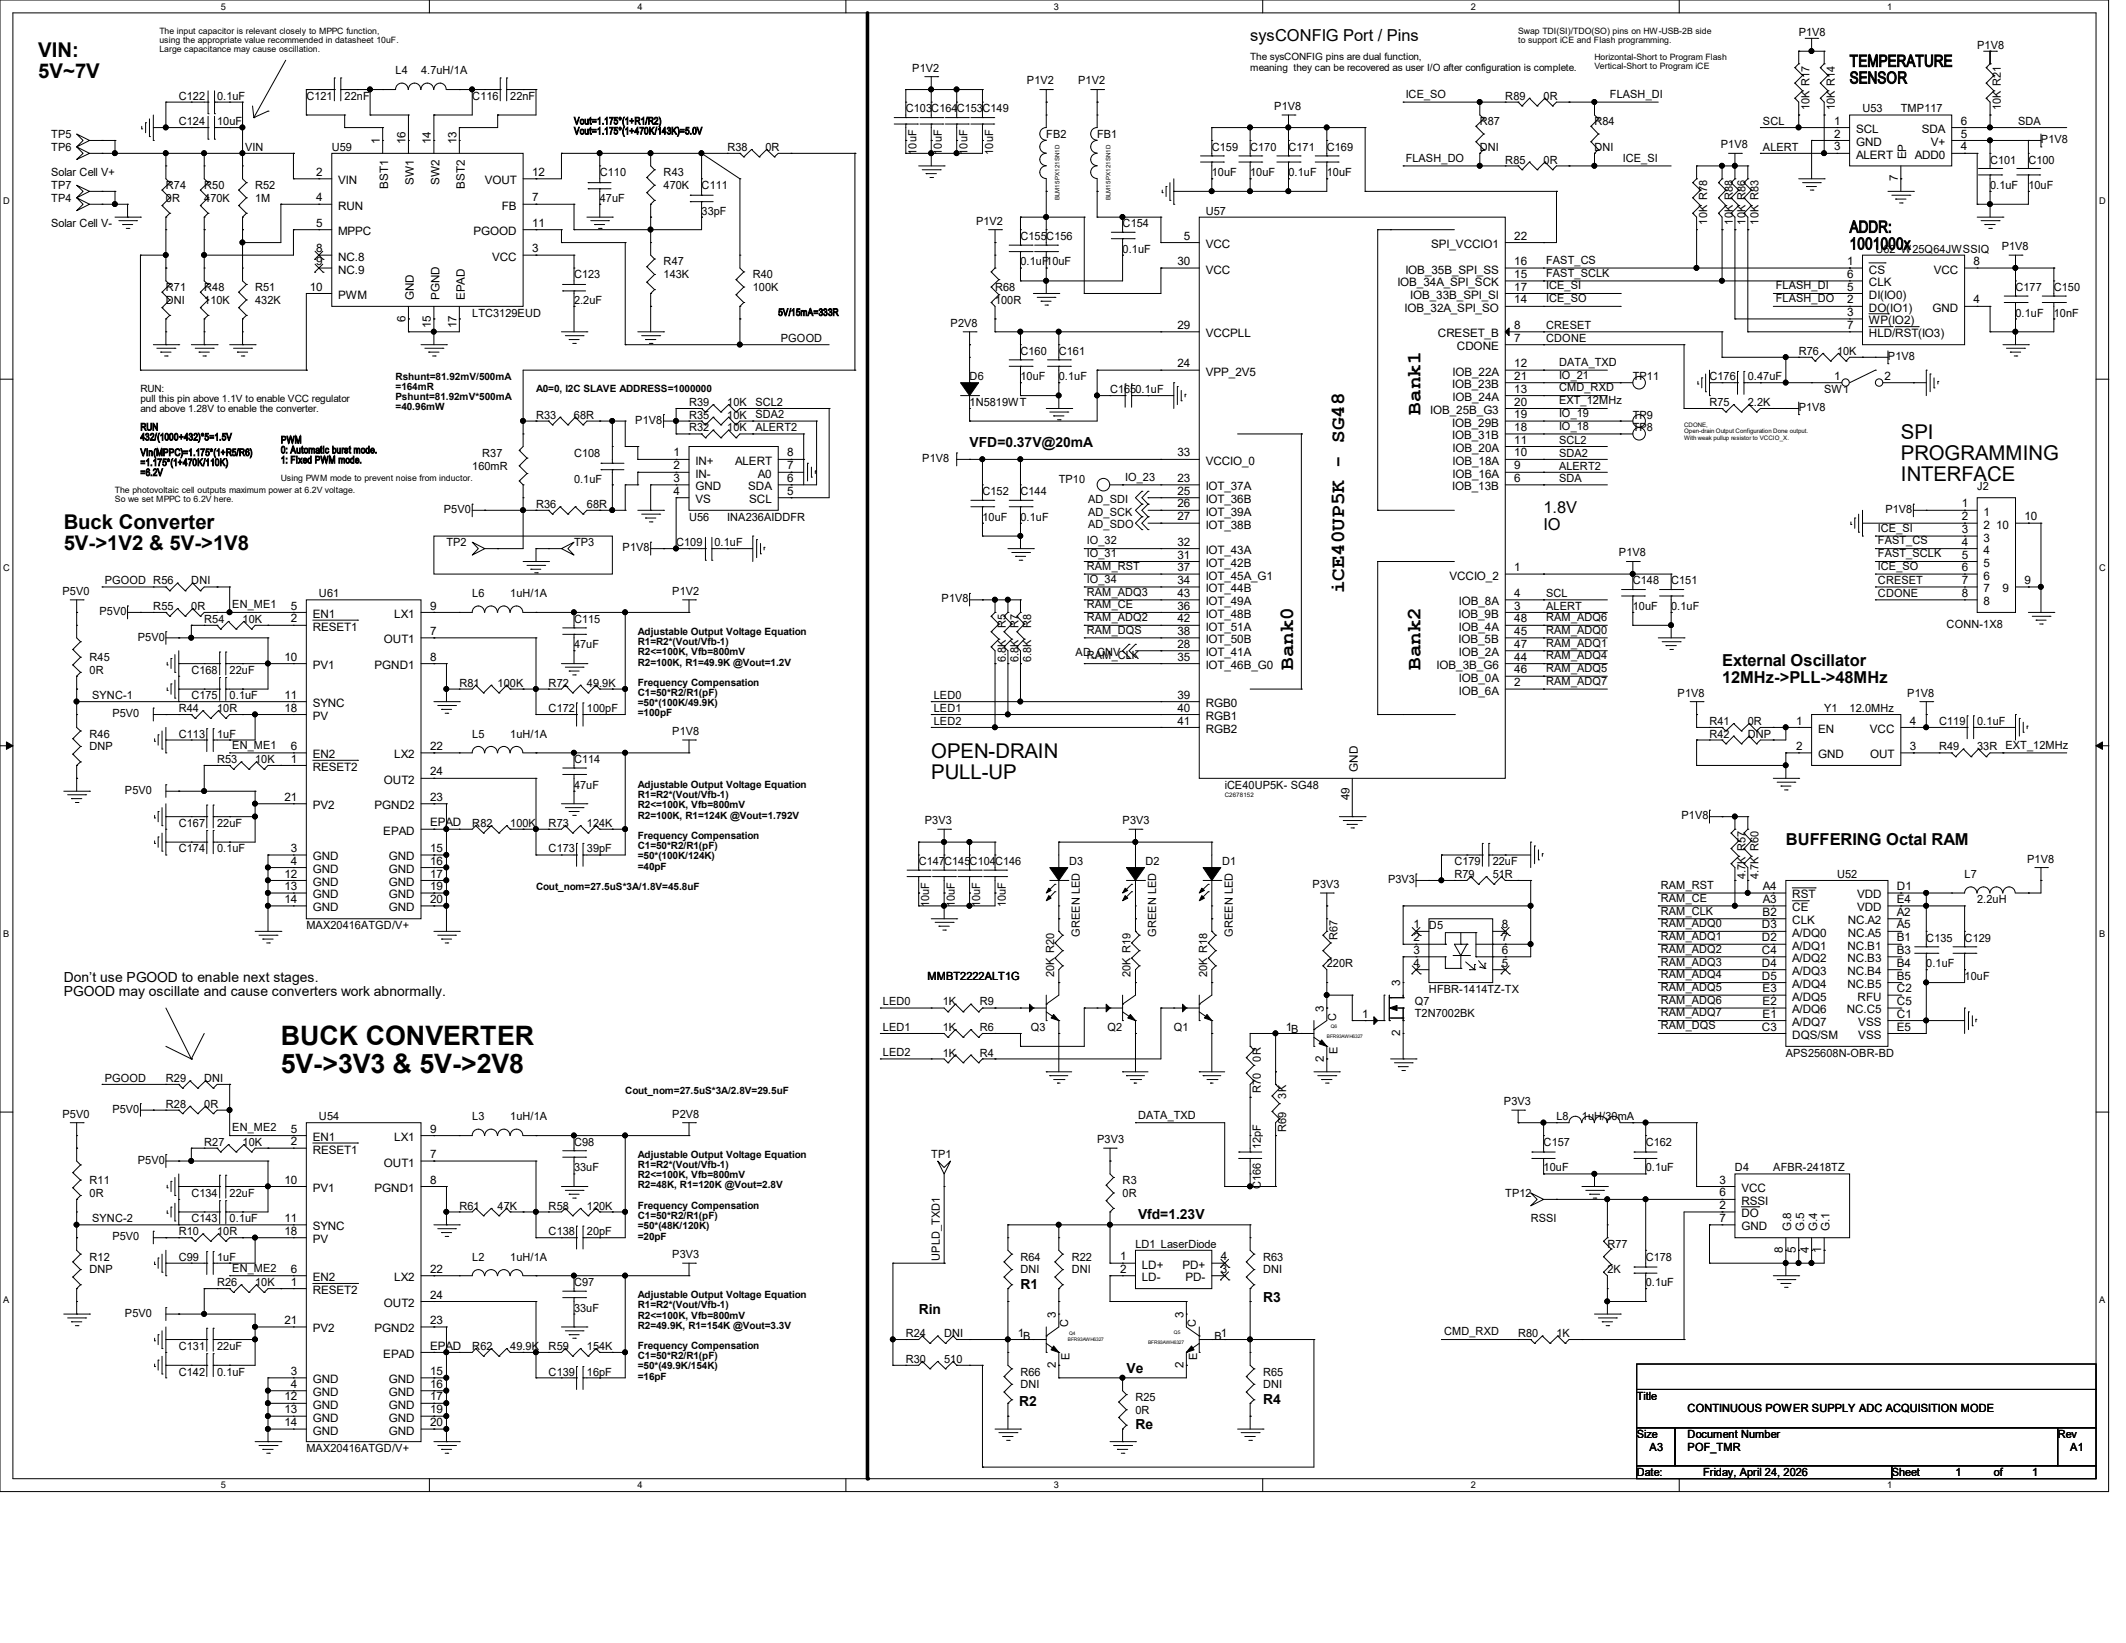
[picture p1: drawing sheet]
<svg xmlns="http://www.w3.org/2000/svg" width="279mm" height="216mm" viewBox="0 0 279 216" stroke-linecap="round" stroke-linejoin="round" font-family="sans-serif">
<defs><g id="words">
<g font-size="3.5">
<text x="36.9" y="137.4">BUCK CONVERTER</text>
<text x="36.9" y="141">5V-&gt;3V3 &amp; 5V-&gt;2V8</text>
</g>
<g font-size="2.7">
<text x="5" y="7.5">VIN:</text>
<text x="5" y="10.2">5V~7V</text>
<text x="186.7" y="54.5" transform="rotate(-90 186.7 54.5)">Bank1</text>
<text x="249.8" y="57.7">SPI</text>
<text x="249.8" y="60.5">PROGRAMMING</text>
<text x="249.8" y="63.2">INTERFACE</text>
<text x="8.4" y="69.5">Buck Converter</text>
<text x="8.4" y="72.3">5V-&gt;1V2 &amp; 5V-&gt;1V8</text>
<text x="176.7" y="78" transform="rotate(-90 176.7 78)">iCE40UP5K - SG48</text>
<text x="169.9" y="88" transform="rotate(-90 169.9 88)">Bank0</text>
<text x="186.7" y="88" transform="rotate(-90 186.7 88)">Bank2</text>
<text x="122.4" y="99.7">OPEN-DRAIN</text>
<text x="122.4" y="102.4">PULL-UP</text>
</g>
<g font-size="2.2">
<text x="164.3" y="5.4">sysCONFIG Port / Pins</text>
<text x="243.1" y="8.8">TEMPERATURE</text>
<text x="243.1" y="11">SENSOR</text>
<text x="243.1" y="30.6">ADDR:</text>
<text x="243.1" y="32.8">1001000x</text>
<text x="202.9" y="67.4">1.8V</text>
<text x="202.9" y="69.6">IO</text>
<text x="226.3" y="87.5">External Oscillator</text>
<text x="226.3" y="89.8">12MHz-&gt;PLL-&gt;48MHz</text>
<text x="234.7" y="111">BUFFERING Octal RAM</text>
</g>
<g font-size="1.8">
<text x="127.4" y="58.7">VFD=0.37V@20mA</text>
<text x="8.4" y="129.1">Don’t use PGOOD to enable next stages.</text>
<text x="8.4" y="130.9">PGOOD may oscillate and cause converters work abnormally.</text>
<text x="149.6" y="160.1">Vfd=1.23V</text>
<text x="120.7" y="172.7">Rin</text>
<text x="134.1" y="169.3">R1</text>
<text x="166" y="171">R3</text>
<text x="133.9" y="184.8">R2</text>
<text x="148" y="180.4">Ve</text>
<text x="166" y="184.4">R4</text>
<text x="149.2" y="187.8">Re</text>
</g>
<g font-size="1.5">
<text x="236.4" y="4.7">P1V8</text>
<text x="52" y="9.7">L4</text>
<text x="55.3" y="9.7">4.7uH/1A</text>
<text x="119.9" y="9.4">P1V2</text>
<text x="135" y="11.1">P1V2</text>
<text x="141.7" y="11.1">P1V2</text>
<text x="259.8" y="6.4">P1V8</text>
<text x="23.5" y="13.1">C122</text>
<text x="23.5" y="16.5">C124</text>
<text x="28.5" y="13.1">0.1uF</text>
<text x="28.5" y="16.5">10uF</text>
<text x="40.3" y="13.1">C121</text>
<text x="45.3" y="13.1">22nF</text>
<text x="62.1" y="13.1">C116</text>
<text x="67.1" y="13.1">22nF</text>
<text x="119" y="14.8">C103C164C153C149</text>
<text x="167.5" y="14.4">P1V8</text>
<text x="184.7" y="12.9">ICE_SO</text>
<text x="194.5" y="16.5">R87</text>
<text x="197.8" y="13.1">R89</text>
<text x="202.9" y="13.1">0R</text>
<text x="209.6" y="16.5">R84</text>
<text x="211.6" y="12.9">FLASH_DI</text>
<text x="231.7" y="16.4">SCL</text>
<text x="237.8" y="14.4" transform="rotate(-90 237.8 14.4)">10K R17</text>
<text x="241" y="16.4">1</text>
<text x="241.1" y="14.4" transform="rotate(-90 241.1 14.4)">10K R14</text>
<text x="243.9" y="17.5">SCL</text>
<text x="244.8" y="14.8">U53</text>
<text x="249.8" y="14.8">TMP117</text>
<text x="252.6" y="17.5">SDA</text>
<text x="257.7" y="16.4">6</text>
<text x="262.9" y="14.4" transform="rotate(-90 262.9 14.4)">10K R21</text>
<text x="265.2" y="16.4">SDA</text>
<text x="6.7" y="18.1">TP5</text>
<text x="6.7" y="19.8">TP6</text>
<text x="6.7" y="23.2">Solar Cell V+</text>
<text x="32.2" y="19.8">VIN</text>
<text x="41.6" y="23.1">2</text>
<text x="43.6" y="19.8">U59</text>
<text x="49.9" y="19" transform="rotate(-90 49.9 19)">1</text>
<text x="53.3" y="19" transform="rotate(-90 53.3 19)">16</text>
<text x="56.6" y="19" transform="rotate(-90 56.6 19)">14</text>
<text x="60" y="19" transform="rotate(-90 60 19)">13</text>
<text x="69.9" y="23.1">12</text>
<text x="78.8" y="23.2">C110</text>
<text x="87.2" y="23.2">R43</text>
<text x="95.6" y="19.8">R38</text>
<text x="100.6" y="19.8">0R</text>
<text x="120.4" y="20.3" transform="rotate(-90 120.4 20.3)">10uF</text>
<text x="123.8" y="20.3" transform="rotate(-90 123.8 20.3)">10uF</text>
<text x="127.1" y="20.3" transform="rotate(-90 127.1 20.3)">10uF</text>
<text x="130.5" y="20.3" transform="rotate(-90 130.5 20.3)">10uF</text>
<text x="137.5" y="18.1">FB2</text>
<text x="144.2" y="18.1">FB1</text>
<text x="159.3" y="19.8">C159</text>
<text x="159.3" y="23.2">10uF</text>
<text x="164.3" y="19.8">C170</text>
<text x="164.3" y="23.2">10uF</text>
<text x="169.3" y="19.8">C171</text>
<text x="169.3" y="23.2">0.1uF</text>
<text x="174.4" y="19.8">C169</text>
<text x="174.4" y="23.2">10uF</text>
<text x="184.7" y="21.3">FLASH_DO</text>
<text x="194.5" y="19.8">DNI</text>
<text x="197.8" y="21.5">R85</text>
<text x="202.9" y="21.5">0R</text>
<text x="209.6" y="19.8">DNI</text>
<text x="213.3" y="21.3">ICE_SI</text>
<text x="226.1" y="19.5">P1V8</text>
<text x="231.7" y="19.8">ALERT</text>
<text x="241" y="18.1">2</text>
<text x="241" y="19.8">3</text>
<text x="243.9" y="19.2">GND</text>
<text x="243.9" y="20.9">ALERT</text>
<text x="249.4" y="23.8" transform="rotate(-90 249.4 23.8)">7</text>
<text x="250.5" y="21" transform="rotate(-90 250.5 21)">EP</text>
<text x="251.6" y="20.9">ADD0</text>
<text x="253.7" y="19.2">V+</text>
<text x="257.7" y="19.8">4</text>
<text x="257.7" y="18.1">5</text>
<text x="261.5" y="21.5">C101</text>
<text x="266.6" y="21.5">C100</text>
<text x="268.2" y="18.8">P1V8</text>
<text x="6.7" y="26.5">TP4</text>
<text x="6.7" y="29.9">Solar Cell V-</text>
<text x="6.7" y="24.8">TP7</text>
<text x="21.8" y="24.8">R74</text>
<text x="21.8" y="26.5">0R</text>
<text x="26.8" y="24.8">R50</text>
<text x="26.8" y="26.5">470K</text>
<text x="33.5" y="24.8">R52</text>
<text x="33.5" y="26.5">1M</text>
<text x="41.6" y="26.5">4</text>
<text x="41.6" y="29.8">5</text>
<text x="44.4" y="24.2">VIN</text>
<text x="44.4" y="27.6">RUN</text>
<text x="51" y="24.8" transform="rotate(-90 51 24.8)">BST1</text>
<text x="54.4" y="24.3" transform="rotate(-90 54.4 24.3)">SW1</text>
<text x="57.7" y="24.3" transform="rotate(-90 57.7 24.3)">SW2</text>
<text x="61.1" y="24.8" transform="rotate(-90 61.1 24.8)">BST2</text>
<text x="63.7" y="24.2">VOUT</text>
<text x="66" y="27.6">FB</text>
<text x="69.9" y="26.5">7</text>
<text x="69.9" y="29.8">11</text>
<text x="78.8" y="26.5">47uF</text>
<text x="87.2" y="24.8">470K</text>
<text x="92.2" y="24.8">C111</text>
<text x="92.2" y="28.2">33pF</text>
<text x="128.3" y="29.5">P1V2</text>
<text x="147.5" y="29.9">C154</text>
<text x="158.5" y="28.2">U57</text>
<text x="224.4" y="29.5" transform="rotate(-90 224.4 29.5)">10K R78</text>
<text x="227.7" y="29.5" transform="rotate(-90 227.7 29.5)">10K R88</text>
<text x="229.4" y="29.5" transform="rotate(-90 229.4 29.5)">10K R86</text>
<text x="231.1" y="29.5" transform="rotate(-90 231.1 29.5)">10K R83</text>
<text x="261.5" y="24.8">0.1uF</text>
<text x="266.6" y="24.8">10uF</text>
<text x="41.6" y="33.1">8</text>
<text x="41.6" y="34.8">9</text>
<text x="44.4" y="30.9">MPPC</text>
<text x="44.4" y="34.2">NC.8</text>
<text x="44.4" y="35.9">NC.9</text>
<text x="62.2" y="30.9">PGOOD</text>
<text x="64.7" y="34.2">VCC</text>
<text x="69.9" y="33.1">3</text>
<text x="87.2" y="34.9">R47</text>
<text x="134.1" y="31.5">C155C156</text>
<text x="134.1" y="34.9">0.1uF10uF</text>
<text x="147.5" y="33.2">0.1uF</text>
<text x="154.7" y="34.8">30</text>
<text x="155.6" y="31.5">5</text>
<text x="158.5" y="32.6">VCC</text>
<text x="158.5" y="35.9">VCC</text>
<text x="184.7" y="35.9">IOB_35B_SPI_SS</text>
<text x="188.1" y="32.6">SPI_VCCIO1</text>
<text x="199" y="34.8">16</text>
<text x="199" y="31.5">22</text>
<text x="203.2" y="34.7">FAST_CS</text>
<text x="242.7" y="34.8">1</text>
<text x="245.6" y="35.9">CS</text>
<text x="246.5" y="33.2">U62 W25Q64JWSSIQ</text>
<text x="254.1" y="35.9">VCC</text>
<text x="259.4" y="34.8">8</text>
<text x="263.1" y="32.9">P1V8</text>
<text x="21.8" y="38.3">R71</text>
<text x="21.8" y="39.9">DNI</text>
<text x="26.8" y="38.3">R48</text>
<text x="26.8" y="39.9">110K</text>
<text x="33.5" y="38.3">R51</text>
<text x="33.5" y="39.9">432K</text>
<text x="40.7" y="38.2">10</text>
<text x="44.4" y="39.3">PWM</text>
<text x="54.4" y="39.4" transform="rotate(-90 54.4 39.4)">GND</text>
<text x="57.7" y="39.4" transform="rotate(-90 57.7 39.4)">PGND</text>
<text x="61.1" y="39.4" transform="rotate(-90 61.1 39.4)">EPAD</text>
<text x="62.1" y="41.6">LTC3129EUD</text>
<text x="75.4" y="36.6">C123</text>
<text x="75.4" y="39.9">2.2uF</text>
<text x="87.2" y="36.6">143K</text>
<text x="98.9" y="36.6">R40</text>
<text x="98.9" y="38.3">100K</text>
<text x="130.8" y="38.3">R68</text>
<text x="130.8" y="39.9">100R</text>
<text x="183.6" y="37.6">IOB_34A_SPI_SCK</text>
<text x="184.6" y="41">IOB_32A_SPI_SO</text>
<text x="185.3" y="39.3">IOB_33B_SPI_SI</text>
<text x="199" y="39.9">14</text>
<text x="199" y="38.2">17</text>
<text x="199" y="36.5">15</text>
<text x="203.2" y="36.4">FAST_SCLK</text>
<text x="203.2" y="38">ICE_SI</text>
<text x="203.2" y="39.7">ICE_SO</text>
<text x="233.4" y="39.7">FLASH_DO</text>
<text x="233.4" y="38">FLASH_DI</text>
<text x="242.7" y="39.9">2</text>
<text x="242.7" y="41.5">3</text>
<text x="242.7" y="38.2">5</text>
<text x="242.7" y="36.5">6</text>
<text x="245.6" y="41">DO(IO1)</text>
<text x="245.6" y="39.3">DI(IO0)</text>
<text x="245.6" y="37.6">CLK</text>
<text x="254" y="41">GND</text>
<text x="259.4" y="39.9">4</text>
<text x="264.9" y="38.3">C177</text>
<text x="264.9" y="41.6">0.1uF</text>
<text x="269.9" y="38.3">C150</text>
<text x="269.9" y="41.6">10nF</text>
<text x="53.3" y="42.3" transform="rotate(-90 53.3 42.3)">6</text>
<text x="56.6" y="43.1" transform="rotate(-90 56.6 43.1)">15</text>
<text x="60" y="43.1" transform="rotate(-90 60 43.1)">17</text>
<text x="102.6" y="45">PGOOD</text>
<text x="124.9" y="42.9">P2V8</text>
<text x="134.1" y="46.7">C160</text>
<text x="139.2" y="46.7">C161</text>
<text x="154.7" y="43.2">29</text>
<text x="158.5" y="44.3">VCCPLL</text>
<text x="189" y="44.3">CRESET_B</text>
<text x="191.5" y="46">CDONE</text>
<text x="199" y="43.2">8</text>
<text x="199" y="44.9">7</text>
<text x="203.2" y="43.3">CRESET</text>
<text x="203.2" y="45">CDONE</text>
<text x="236.4" y="46.7">R76</text>
<text x="241.4" y="46.7">10K</text>
<text x="242.7" y="43.2">7</text>
<text x="245.6" y="42.6">WP(IO2)</text>
<text x="245.6" y="44.3">HLD/RST(IO3)</text>
<text x="248.1" y="47.3">P1V8</text>
<text x="90.6" y="53.3">R39</text>
<text x="95.6" y="53.3">10K</text>
<text x="99.3" y="53.3">SCL2</text>
<text x="127.4" y="50">D6</text>
<text x="127.4" y="53.3">1N5819WT</text>
<text x="134.1" y="50">10uF</text>
<text x="139.2" y="50">0.1uF</text>
<text x="145.9" y="51.6">C1650.1uF</text>
<text x="154.7" y="48.3">24</text>
<text x="158.5" y="49.4">VPP_2V5</text>
<text x="190.8" y="51">IOB_23B</text>
<text x="190.9" y="49.4">IOB_22A</text>
<text x="190.9" y="52.7">IOB_24A</text>
<text x="199" y="48.3">12</text>
<text x="199" y="49.9">21</text>
<text x="199" y="51.6">13</text>
<text x="199" y="53.3">20</text>
<text x="204.9" y="48.1">DATA_TXD</text>
<text x="204.9" y="49.7">IO_21</text>
<text x="204.9" y="51.4">CMD_RXD</text>
<text x="204.9" y="53.1">EXT_12MHz</text>
<text x="214.6" y="50">TP11</text>
<text x="224.7" y="53.3">R75</text>
<text x="224.7" y="50">C176</text>
<text x="229.7" y="53.3">2.2K</text>
<text x="229.7" y="50">0.47uF</text>
<text x="239.7" y="51.6">SW1</text>
<text x="241" y="49.9">1</text>
<text x="247.6" y="49.9">2</text>
<text x="70.4" y="55">R33</text>
<text x="75.4" y="55">68R</text>
<text x="83.5" y="55.7">P1V8</text>
<text x="88.5" y="60">1</text>
<text x="90.6" y="55">R35</text>
<text x="90.6" y="56.7">R32</text>
<text x="95.6" y="55">10K</text>
<text x="95.6" y="56.7">10K</text>
<text x="99.3" y="56.7">ALERT2</text>
<text x="99.3" y="55">SDA2</text>
<text x="103.5" y="60">8</text>
<text x="154.7" y="60">33</text>
<text x="188" y="54.4">IOB_25B_G3</text>
<text x="190.8" y="56">IOB_29B</text>
<text x="190.8" y="57.7">IOB_31B</text>
<text x="190.9" y="59.4">IOB_20A</text>
<text x="199" y="60">10</text>
<text x="199" y="58.3">11</text>
<text x="199" y="54.9">19</text>
<text x="199" y="56.6">18</text>
<text x="204.9" y="54.8">IO_19</text>
<text x="204.9" y="56.5">IO_18</text>
<text x="204.9" y="58.3">SCL2</text>
<text x="214.6" y="56.7">TP8</text>
<text x="214.6" y="55">TP9</text>
<text x="236.4" y="54">P1V8</text>
<text x="62.1" y="61.7">160mR</text>
<text x="63.4" y="60">R37</text>
<text x="75.4" y="60">C108</text>
<text x="75.4" y="63.4">0.1uF</text>
<text x="88.5" y="61.7">2</text>
<text x="88.5" y="63.3">3</text>
<text x="88.5" y="65">4</text>
<text x="91.4" y="61.1">IN+</text>
<text x="91.4" y="62.8">IN-</text>
<text x="91.4" y="64.4">GND</text>
<text x="96.6" y="61.1">ALERT</text>
<text x="98.3" y="64.4">SDA</text>
<text x="99.6" y="62.8">A0</text>
<text x="103.5" y="65">5</text>
<text x="103.5" y="63.3">6</text>
<text x="103.5" y="61.7">7</text>
<text x="121.2" y="60.7">P1V8</text>
<text x="129.1" y="65.1">C152</text>
<text x="134.1" y="65.1">C144</text>
<text x="139.2" y="63.4">TP10</text>
<text x="147.9" y="63.2">IO_23</text>
<text x="154.7" y="65">25</text>
<text x="154.7" y="63.3">23</text>
<text x="158.5" y="64.4">IOT_37A</text>
<text x="158.5" y="61.1">VCCIO_0</text>
<text x="190.8" y="64.4">IOB_13B</text>
<text x="190.9" y="62.8">IOB_16A</text>
<text x="190.9" y="61.1">IOB_18A</text>
<text x="199" y="63.3">6</text>
<text x="199" y="61.7">9</text>
<text x="204.9" y="60">SDA2</text>
<text x="204.9" y="61.7">ALERT2</text>
<text x="204.9" y="63.4">SDA</text>
<text x="259.8" y="64.4">J2</text>
<text x="58.3" y="67.4">P5V0</text>
<text x="58.7" y="71.8">TP2</text>
<text x="70.4" y="66.8">R36</text>
<text x="75.4" y="71.8">TP3</text>
<text x="77.1" y="66.8">68R</text>
<text x="88.9" y="71.8">C109</text>
<text x="90.6" y="68.4">U56</text>
<text x="91.4" y="66.1">VS</text>
<text x="93.9" y="71.8">0.1uF</text>
<text x="95.6" y="68.4">INA236AIDDFR</text>
<text x="98.5" y="66.1">SCL</text>
<text x="129.1" y="68.4">10uF</text>
<text x="134.1" y="68.4">0.1uF</text>
<text x="142.8" y="71.5">IO_32</text>
<text x="143" y="66.1">AD_SDI</text>
<text x="143" y="67.8">AD_SCK</text>
<text x="143" y="69.4">AD_SDO</text>
<text x="154.7" y="68.4">27</text>
<text x="154.7" y="66.7">26</text>
<text x="154.7" y="71.7">32</text>
<text x="158.5" y="66.1">IOT_36B</text>
<text x="158.5" y="69.5">IOT_38B</text>
<text x="158.5" y="67.8">IOT_39A</text>
<text x="246.8" y="69.9">ICE_SI</text>
<text x="246.8" y="71.5">FAST_CS</text>
<text x="247.8" y="67.4">P1V8</text>
<text x="257.8" y="66.7">1</text>
<text x="257.8" y="68.4">2</text>
<text x="257.8" y="70.1">3</text>
<text x="257.8" y="71.7">4</text>
<text x="260.7" y="67.8">1</text>
<text x="260.7" y="69.5">2</text>
<text x="260.7" y="71.2">3</text>
<text x="262.3" y="69.5">10</text>
<text x="266.1" y="68.4">10</text>
<text x="13.8" y="76.8">PGOOD R56</text>
<text x="25.1" y="76.8">DNI</text>
<text x="81.8" y="72.4">P1V8</text>
<text x="142.8" y="73.2">IO_31</text>
<text x="142.8" y="74.9">RAM_RST</text>
<text x="142.8" y="76.6">IO_34</text>
<text x="154.7" y="73.4">31</text>
<text x="154.7" y="76.8">34</text>
<text x="154.7" y="75.1">37</text>
<text x="158.5" y="74.5">IOT_42B</text>
<text x="158.5" y="72.8">IOT_43A</text>
<text x="158.5" y="77.9">IOT_44B</text>
<text x="158.5" y="76.2">IOT_45A_G1</text>
<text x="190.5" y="76.2">VCCIO_2</text>
<text x="199" y="75.1">1</text>
<text x="212.8" y="73.1">P1V8</text>
<text x="214.6" y="76.8">C148</text>
<text x="219.6" y="76.8">C151</text>
<text x="246.8" y="73.2">FAST_SCLK</text>
<text x="246.8" y="74.9">ICE_SO</text>
<text x="246.8" y="76.8">CRESET</text>
<text x="257.8" y="73.4">5</text>
<text x="257.8" y="75.1">6</text>
<text x="257.8" y="76.8">7</text>
<text x="260.7" y="72.8">4</text>
<text x="260.7" y="74.5">5</text>
<text x="260.7" y="76.2">6</text>
<text x="260.7" y="77.9">7</text>
<text x="263.2" y="77.9">9</text>
<text x="266.1" y="76.8">9</text>
<text x="8.2" y="78.1">P5V0</text>
<text x="13.1" y="80.8">P5V0</text>
<text x="20.2" y="80.2">R55</text>
<text x="25.1" y="80.2">0R</text>
<text x="26.8" y="81.8">R54</text>
<text x="30.5" y="79.9">EN_ME1</text>
<text x="31.9" y="81.8">10K</text>
<text x="38.2" y="81.8">2</text>
<text x="38.2" y="80.1">5</text>
<text x="41.1" y="82.9">RESET1</text>
<text x="41.1" y="81.2">EN1</text>
<text x="41.9" y="78.5">U61</text>
<text x="51.8" y="81.2">LX1</text>
<text x="56.5" y="83.4">7</text>
<text x="56.5" y="80.1">9</text>
<text x="62.1" y="78.5">L6</text>
<text x="67.1" y="78.5">1uH/1A</text>
<text x="75.4" y="81.8">C115</text>
<text x="88.4" y="78.1">P1V2</text>
<text x="123.7" y="79.2">P1V8</text>
<text x="132.2" y="82.5" transform="rotate(-90 132.2 82.5)">R5</text>
<text x="133.9" y="82.5" transform="rotate(-90 133.9 82.5)">R7</text>
<text x="135.5" y="82.5" transform="rotate(-90 135.5 82.5)">R8</text>
<text x="142.8" y="78.3">RAM_ADQ3</text>
<text x="142.8" y="79.9">RAM_CE</text>
<text x="142.8" y="81.6">RAM_ADQ2</text>
<text x="142.8" y="83.3">RAM_DQS</text>
<text x="154.7" y="80.1">36</text>
<text x="154.7" y="78.4">43</text>
<text x="154.7" y="83.4">38</text>
<text x="154.7" y="81.8">42</text>
<text x="158.5" y="81.2">IOT_48B</text>
<text x="158.5" y="79.5">IOT_49A</text>
<text x="158.5" y="82.9">IOT_51A</text>
<text x="191.7" y="81.2">IOB_9B</text>
<text x="191.7" y="82.9">IOB_4A</text>
<text x="191.7" y="79.5">IOB_8A</text>
<text x="199" y="81.8">48</text>
<text x="199" y="83.4">45</text>
<text x="199" y="78.4">4</text>
<text x="199" y="80.1">3</text>
<text x="203.2" y="78.5">SCL</text>
<text x="203.2" y="80.1">ALERT</text>
<text x="203.2" y="81.6">RAM_ADQ6</text>
<text x="203.2" y="83.3">RAM_ADQ0</text>
<text x="214.6" y="80.2">10uF</text>
<text x="219.6" y="80.2">0.1uF</text>
<text x="246.8" y="78.5">CDONE</text>
<text x="255.8" y="82.5">CONN-1X8</text>
<text x="257.8" y="78.4">8</text>
<text x="260.7" y="79.5">8</text>
<text x="11.8" y="86.9">R45</text>
<text x="11.8" y="88.6">0R</text>
<text x="18.1" y="84.2">P5V0</text>
<text x="25.1" y="88.6">C168</text>
<text x="30.2" y="88.6">22uF</text>
<text x="37.4" y="86.8">10</text>
<text x="41.1" y="87.9">PV1</text>
<text x="49.2" y="87.9">PGND1</text>
<text x="50.5" y="84.5">OUT1</text>
<text x="56.5" y="86.8">8</text>
<text x="75.4" y="85.2">47uF</text>
<text x="132.2" y="87" transform="rotate(-90 132.2 87)">6.8K</text>
<text x="133.9" y="87" transform="rotate(-90 133.9 87)">6.8K</text>
<text x="135.5" y="87" transform="rotate(-90 135.5 87)">6.8K</text>
<text x="141.4" y="86.2">AD_CNV</text>
<text x="142.8" y="86.7">RAM_CLK</text>
<text x="154.7" y="85.1">28</text>
<text x="154.7" y="86.8">35</text>
<text x="158.5" y="86.2">IOT_41A</text>
<text x="158.5" y="87.9">IOT_46B_G0</text>
<text x="158.5" y="84.5">IOT_50B</text>
<text x="188.8" y="87.9">IOB_3B_G6</text>
<text x="191.7" y="84.5">IOB_5B</text>
<text x="191.7" y="89.6">IOB_0A</text>
<text x="191.7" y="86.2">IOB_2A</text>
<text x="199" y="88.5">46</text>
<text x="199" y="85.1">47</text>
<text x="199" y="86.8">44</text>
<text x="203.2" y="85">RAM_ADQ1</text>
<text x="203.2" y="86.7">RAM_ADQ4</text>
<text x="203.2" y="88.3">RAM_ADQ5</text>
<text x="12.1" y="91.9">SYNC-1</text>
<text x="14.8" y="94.2">P5V0</text>
<text x="23.5" y="93.6">R44</text>
<text x="25.1" y="91.9">C175</text>
<text x="28.5" y="93.6">10R</text>
<text x="30.2" y="91.9">0.1uF</text>
<text x="37.4" y="91.8">11</text>
<text x="37.4" y="93.5">18</text>
<text x="41.1" y="92.9">SYNC</text>
<text x="41.1" y="94.6">PV</text>
<text x="60.4" y="90.2">R81</text>
<text x="65.4" y="90.2">100K</text>
<text x="72.1" y="93.6">C172</text>
<text x="72.1" y="90.2">R72</text>
<text x="77.1" y="93.6">100pF</text>
<text x="77.1" y="90.2">49.9K</text>
<text x="122.7" y="91.9">LED0</text>
<text x="122.7" y="93.6">LED1</text>
<text x="122.7" y="95.3">LED2</text>
<text x="154.7" y="91.8">39</text>
<text x="154.7" y="93.5">40</text>
<text x="154.7" y="95.2">41</text>
<text x="158.5" y="92.9">RGB0</text>
<text x="158.5" y="94.6">RGB1</text>
<text x="191.7" y="91.3">IOB_6A</text>
<text x="199" y="90.2">2</text>
<text x="203.2" y="90">RAM_ADQ7</text>
<text x="220.5" y="91.6">P1V8</text>
<text x="224.7" y="95.3">R41</text>
<text x="229.7" y="95.3">0R</text>
<text x="236" y="95.2">1</text>
<text x="239.7" y="93.6">Y1</text>
<text x="243.1" y="93.6">12.0MHz</text>
<text x="250.7" y="91.6">P1V8</text>
<text x="251" y="95.2">4</text>
<text x="254.8" y="95.3">C119</text>
<text x="259.8" y="95.3">0.1uF</text>
<text x="11.8" y="96.9">R46</text>
<text x="11.8" y="98.6">DNP</text>
<text x="23.5" y="96.9">C113</text>
<text x="28.5" y="96.9">1uF</text>
<text x="28.5" y="100.3">R53</text>
<text x="30.5" y="98.4">EN_ME1</text>
<text x="33.5" y="100.3">10K</text>
<text x="38.2" y="100.2">1</text>
<text x="38.2" y="98.6">6</text>
<text x="41.1" y="101.3">RESET2</text>
<text x="41.1" y="99.7">EN2</text>
<text x="51.8" y="99.7">LX2</text>
<text x="56.5" y="98.6">22</text>
<text x="56.5" y="101.9">24</text>
<text x="62.1" y="96.9">L5</text>
<text x="67.1" y="96.9">1uH/1A</text>
<text x="75.4" y="100.3">C114</text>
<text x="88.4" y="96.6">P1V8</text>
<text x="158.5" y="96.3">RGB2</text>
<text x="178.4" y="101.4" transform="rotate(-90 178.4 101.4)">GND</text>
<text x="224.7" y="96.9">R42</text>
<text x="229.7" y="96.9">DNP</text>
<text x="236" y="98.6">2</text>
<text x="238.9" y="96.3">EN</text>
<text x="238.9" y="99.7">GND</text>
<text x="245.7" y="96.3">VCC</text>
<text x="245.8" y="99.7">OUT</text>
<text x="251" y="98.6">3</text>
<text x="254.8" y="98.6">R49</text>
<text x="259.8" y="98.6">33R</text>
<text x="263.6" y="98.4">EXT_12MHz</text>
<text x="16.4" y="104.3">P5V0</text>
<text x="37.4" y="105.2">21</text>
<text x="41.1" y="106.3">PV2</text>
<text x="49.2" y="106.3">PGND2</text>
<text x="50.5" y="103">OUT2</text>
<text x="56.5" y="105.2">23</text>
<text x="75.4" y="103.6">47uF</text>
<text x="161" y="103.6">iCE40UP5K- SG48</text>
<text x="177.3" y="105.2" transform="rotate(-90 177.3 105.2)">49</text>
<text x="221" y="107.7">P1V8</text>
<text x="23.5" y="108.7">C167</text>
<text x="23.5" y="112">C174</text>
<text x="28.5" y="108.7">22uF</text>
<text x="28.5" y="112">0.1uF</text>
<text x="38.2" y="112">3</text>
<text x="38.2" y="113.6">4</text>
<text x="41.1" y="113.1">GND</text>
<text x="50.4" y="109.7">EPAD</text>
<text x="51.1" y="113.1">GND</text>
<text x="56.5" y="112">15</text>
<text x="56.5" y="113.6">16</text>
<text x="56.5" y="108.6">EPAD</text>
<text x="62.1" y="108.7">R82</text>
<text x="67.1" y="108.7">100K</text>
<text x="72.1" y="112">C173</text>
<text x="72.1" y="108.7">R73</text>
<text x="77.1" y="112">39pF</text>
<text x="77.1" y="108.7">124K</text>
<text x="120.7" y="113.7">C147C145C104C146</text>
<text x="121.5" y="108.3">P3V3</text>
<text x="140.5" y="113.7">D3</text>
<text x="147.5" y="108.3">P3V3</text>
<text x="150.5" y="113.7">D2</text>
<text x="160.6" y="113.7">D1</text>
<text x="191.1" y="113.7">C179</text>
<text x="196.2" y="113.7">22uF</text>
<text x="266.4" y="113.4">P1V8</text>
<text x="37.4" y="115.3">12</text>
<text x="37.4" y="117">13</text>
<text x="37.4" y="118.7">14</text>
<text x="41.1" y="114.7">GND</text>
<text x="41.1" y="116.4">GND</text>
<text x="41.1" y="118.1">GND</text>
<text x="41.1" y="119.8">GND</text>
<text x="51.1" y="114.7">GND</text>
<text x="51.1" y="116.4">GND</text>
<text x="51.1" y="118.1">GND</text>
<text x="51.1" y="119.8">GND</text>
<text x="56.5" y="115.3">17</text>
<text x="56.5" y="117">19</text>
<text x="56.5" y="118.7">20</text>
<text x="122.1" y="119.2" transform="rotate(-90 122.1 119.2)">10uF</text>
<text x="125.5" y="119.2" transform="rotate(-90 125.5 119.2)">10uF</text>
<text x="128.8" y="119.2" transform="rotate(-90 128.8 119.2)">10uF</text>
<text x="132.2" y="119.2" transform="rotate(-90 132.2 119.2)">10uF</text>
<text x="172.5" y="116.7">P3V3</text>
<text x="182.4" y="116">P3V3</text>
<text x="191.1" y="115.4">R79</text>
<text x="196.2" y="115.4">51R</text>
<text x="218.3" y="116.8">RAM_RST</text>
<text x="218.3" y="118.5">RAM_CE</text>
<text x="229.4" y="115.5" transform="rotate(-90 229.4 115.5)">4.7K R57</text>
<text x="231.1" y="115.5" transform="rotate(-90 231.1 115.5)">4.7K R60</text>
<text x="231.7" y="117">A4</text>
<text x="231.7" y="118.7">A3</text>
<text x="235.5" y="118.1">RST</text>
<text x="235.5" y="119.8">CE</text>
<text x="241.4" y="115.4">U52</text>
<text x="244" y="118.1">VDD</text>
<text x="244" y="119.8">VDD</text>
<text x="249.3" y="117">D1</text>
<text x="249.3" y="118.7">E4</text>
<text x="258.2" y="115.4">L7</text>
<text x="259.8" y="118.7">2.2uH</text>
<text x="40.3" y="122.1">MAX20416ATGD/V+</text>
<text x="141.9" y="123.1" transform="rotate(-90 141.9 123.1)">GREEN LED</text>
<text x="151.9" y="123.1" transform="rotate(-90 151.9 123.1)">GREEN LED</text>
<text x="162" y="123.1" transform="rotate(-90 162 123.1)">GREEN LED</text>
<text x="175.8" y="123.6" transform="rotate(-90 175.8 123.6)">R67</text>
<text x="185.8" y="122">1</text>
<text x="185.8" y="123.7">2</text>
<text x="185.8" y="125.3">3</text>
<text x="187.8" y="122.1">D5</text>
<text x="197.4" y="125.3">6</text>
<text x="197.4" y="123.7">7</text>
<text x="197.4" y="122">8</text>
<text x="218.3" y="120.2">RAM_CLK</text>
<text x="218.3" y="121.8">RAM_ADQ0</text>
<text x="218.3" y="123.5">RAM_ADQ1</text>
<text x="218.3" y="125.2">RAM_ADQ2</text>
<text x="231.6" y="122">D3</text>
<text x="231.6" y="123.7">D2</text>
<text x="231.6" y="125.3">C4</text>
<text x="231.6" y="120.4">B2</text>
<text x="235.5" y="121.5">CLK</text>
<text x="235.5" y="123.1">A/DQ0</text>
<text x="235.5" y="124.8">A/DQ1</text>
<text x="242.8" y="124.8">NC.B1</text>
<text x="242.8" y="121.5">NC.A2</text>
<text x="242.8" y="123.1">NC.A5</text>
<text x="249.3" y="120.4">A2</text>
<text x="249.3" y="122">A5</text>
<text x="249.3" y="123.7">B1</text>
<text x="249.3" y="125.3">B3</text>
<text x="253.2" y="123.7">C135</text>
<text x="258.2" y="123.7">C129</text>
<text x="121.9" y="128.8">MMBT2222ALT1G</text>
<text x="138.6" y="128.4" transform="rotate(-90 138.6 128.4)">20K R20</text>
<text x="148.6" y="128.4" transform="rotate(-90 148.6 128.4)">20K R19</text>
<text x="158.7" y="128.4" transform="rotate(-90 158.7 128.4)">20K R18</text>
<text x="174.4" y="127.1">220R</text>
<text x="184" y="129.6" transform="rotate(-90 184 129.6)">3</text>
<text x="185.8" y="127">4</text>
<text x="187.8" y="130.5">HFBR-1414TZ-TX</text>
<text x="197.4" y="127">5</text>
<text x="218.3" y="126.9">RAM_ADQ3</text>
<text x="218.3" y="128.6">RAM_ADQ4</text>
<text x="218.3" y="130.2">RAM_ADQ5</text>
<text x="218.3" y="131.9">RAM_ADQ6</text>
<text x="231.6" y="127">D4</text>
<text x="231.6" y="128.7">D5</text>
<text x="231.6" y="130.4">E3</text>
<text x="235.5" y="126.4">A/DQ2</text>
<text x="235.5" y="128.1">A/DQ3</text>
<text x="235.5" y="129.8">A/DQ4</text>
<text x="235.5" y="131.5">A/DQ5</text>
<text x="242.8" y="126.4">NC.B3</text>
<text x="242.8" y="128.1">NC.B4</text>
<text x="242.8" y="129.8">NC.B5</text>
<text x="244.1" y="131.5">RFU</text>
<text x="249.3" y="127">B4</text>
<text x="249.3" y="128.7">B5</text>
<text x="249.3" y="130.4">C2</text>
<text x="253.2" y="127.1">0.1uF</text>
<text x="258.2" y="128.8">10uF</text>
<text x="116" y="132.1">LED0</text>
<text x="116" y="135.5">LED1</text>
<text x="123.9" y="135.5">1K</text>
<text x="123.9" y="132.1">1K</text>
<text x="128.8" y="135.5">R6</text>
<text x="128.8" y="132.1">R9</text>
<text x="135.5" y="135.5">Q3</text>
<text x="145.5" y="135.5">Q2</text>
<text x="154.3" y="135.5">Q1</text>
<text x="169" y="135.4">1</text>
<text x="169.7" y="135.8">B</text>
<text x="174" y="132.9" transform="rotate(-90 174 132.9)">3</text>
<text x="175.6" y="134.1" transform="rotate(-90 175.6 134.1)">C</text>
<text x="179" y="133.7">1</text>
<text x="184" y="136.1" transform="rotate(-90 184 136.1)">2</text>
<text x="185.9" y="132.1">Q7</text>
<text x="185.9" y="133.6">T2N7002BK</text>
<text x="218.3" y="133.6">RAM_ADQ7</text>
<text x="218.3" y="135.3">RAM_DQS</text>
<text x="231.6" y="135.4">C3</text>
<text x="231.6" y="132.1">E2</text>
<text x="231.6" y="133.7">E1</text>
<text x="235.5" y="133.2">A/DQ6</text>
<text x="235.5" y="134.8">A/DQ7</text>
<text x="235.5" y="136.5">DQS/SM</text>
<text x="242.7" y="133.2">NC.C5</text>
<text x="244.2" y="134.8">VSS</text>
<text x="244.2" y="136.5">VSS</text>
<text x="249.3" y="133.7">C1</text>
<text x="249.3" y="135.4">E5</text>
<text x="249.3" y="132.1">C5</text>
<text x="13.8" y="142.2">PGOOD</text>
<text x="21.8" y="142.2">R29</text>
<text x="26.8" y="142.2">DNI</text>
<text x="116" y="138.8">LED2</text>
<text x="123.9" y="138.9">1K</text>
<text x="128.8" y="138.9">R4</text>
<text x="165.7" y="143.7" transform="rotate(-90 165.7 143.7)">R70</text>
<text x="165.7" y="139.5" transform="rotate(-90 165.7 139.5)">0R</text>
<text x="174" y="139.5" transform="rotate(-90 174 139.5)">2</text>
<text x="175.8" y="138.5" transform="rotate(-90 175.8 138.5)">E</text>
<text x="234.7" y="138.9">APS25608N-OBR-BD</text>
<text x="8.2" y="146.9">P5V0</text>
<text x="14.8" y="146.2">P5V0</text>
<text x="21.8" y="145.5">R28</text>
<text x="26.8" y="145.5">0R</text>
<text x="30.5" y="148.7">EN_ME2</text>
<text x="38.2" y="148.8">5</text>
<text x="41.1" y="149.9">EN1</text>
<text x="41.9" y="147.2">U54</text>
<text x="51.8" y="149.9">LX1</text>
<text x="56.5" y="148.8">9</text>
<text x="62.1" y="147.2">L3</text>
<text x="67.1" y="147.2">1uH/1A</text>
<text x="88.4" y="146.9">P2V8</text>
<text x="149.6" y="147">DATA_TXD</text>
<text x="169" y="148.7" transform="rotate(-90 169 148.7)">R69</text>
<text x="169" y="144.4" transform="rotate(-90 169 144.4)">3K</text>
<text x="197.7" y="145.2">P3V3</text>
<text x="204.6" y="147.2">L8</text>
<text x="207.9" y="147.2">1uH/30mA</text>
<text x="11.8" y="155.6">R11</text>
<text x="18.1" y="152.9">P5V0</text>
<text x="26.8" y="150.6">R27</text>
<text x="31.9" y="150.6">10K</text>
<text x="37.4" y="155.5">10</text>
<text x="38.2" y="150.5">2</text>
<text x="41.1" y="151.6">RESET1</text>
<text x="50.5" y="153.3">OUT1</text>
<text x="56.5" y="152.2">7</text>
<text x="56.5" y="155.5">8</text>
<text x="75.4" y="150.6">C98</text>
<text x="75.4" y="153.9">33uF</text>
<text x="122.4" y="152.2">TP1</text>
<text x="144.2" y="150.2">P3V3</text>
<text x="147.5" y="155.6">R3</text>
<text x="165.7" y="151" transform="rotate(-90 165.7 151)">12pF</text>
<text x="202.9" y="150.6">C157</text>
<text x="202.9" y="153.9">10uF</text>
<text x="216.3" y="150.6">C162</text>
<text x="216.3" y="153.9">0.1uF</text>
<text x="226" y="155.5">3</text>
<text x="228" y="153.9">D4</text>
<text x="233" y="153.9">AFBR-2418TZ</text>
<text x="11.8" y="157.3">0R</text>
<text x="12.1" y="160.6">SYNC-2</text>
<text x="25.1" y="157.3">C134</text>
<text x="25.1" y="160.6">C143</text>
<text x="30.2" y="157.3">22uF</text>
<text x="30.2" y="160.6">0.1uF</text>
<text x="37.4" y="160.6">11</text>
<text x="41.1" y="156.6">PV1</text>
<text x="41.1" y="161.7">SYNC</text>
<text x="49.2" y="156.6">PGND1</text>
<text x="60.4" y="159">R61</text>
<text x="65.4" y="159">47K</text>
<text x="72.1" y="159">R58</text>
<text x="77.1" y="159">120K</text>
<text x="147.5" y="157.3">0R</text>
<text x="165.7" y="156.3" transform="rotate(-90 165.7 156.3)">C166</text>
<text x="197.8" y="157.3">TP12</text>
<text x="201.2" y="160.6">RSSI</text>
<text x="226" y="157.2">6</text>
<text x="226" y="158.9">2</text>
<text x="226" y="160.6">7</text>
<text x="228.9" y="156.6">VCC</text>
<text x="228.9" y="158.3">RSSI</text>
<text x="228.9" y="160">DO</text>
<text x="228.9" y="161.7">GND</text>
<text x="235.4" y="161.8" transform="rotate(-90 235.4 161.8)">G.8</text>
<text x="237.1" y="161.8" transform="rotate(-90 237.1 161.8)">G.5</text>
<text x="238.8" y="161.8" transform="rotate(-90 238.8 161.8)">G.4</text>
<text x="240.5" y="161.8" transform="rotate(-90 240.5 161.8)">G.1</text>
<text x="11.8" y="165.7">R12</text>
<text x="11.8" y="167.3">DNP</text>
<text x="14.8" y="163">P5V0</text>
<text x="23.5" y="165.7">C99</text>
<text x="23.5" y="162.3">R10</text>
<text x="28.5" y="165.7">1uF</text>
<text x="28.5" y="162.3">10R</text>
<text x="30.5" y="167.1">EN_ME2</text>
<text x="37.4" y="162.3">18</text>
<text x="38.2" y="167.3">6</text>
<text x="41.1" y="163.4">PV</text>
<text x="56.5" y="167.3">22</text>
<text x="62.1" y="165.7">L2</text>
<text x="67.1" y="165.7">1uH/1A</text>
<text x="72.1" y="162.3">C138</text>
<text x="77.1" y="162.3">20pF</text>
<text x="88.4" y="165.3">P3V3</text>
<text x="123.5" y="165.7" transform="rotate(-90 123.5 165.7)">UPLD_TXD1</text>
<text x="134.1" y="165.7">R64</text>
<text x="134.1" y="167.3">DNI</text>
<text x="140.8" y="165.7">R22</text>
<text x="140.8" y="167.3">DNI</text>
<text x="147.2" y="165.6">1</text>
<text x="147.2" y="167.3">2</text>
<text x="149.2" y="164">LD1 LaserDiode</text>
<text x="150.1" y="166.7">LD+</text>
<text x="155.4" y="166.7">PD+</text>
<text x="160.4" y="167.3">3</text>
<text x="160.4" y="165.6">4</text>
<text x="166" y="165.7">R63</text>
<text x="166" y="167.3">DNI</text>
<text x="211.2" y="164">R77</text>
<text x="211.2" y="167.3">2K</text>
<text x="216.3" y="165.7">C178</text>
<text x="234.3" y="164.7" transform="rotate(-90 234.3 164.7)">8</text>
<text x="236" y="164.7" transform="rotate(-90 236 164.7)">5</text>
<text x="237.7" y="164.7" transform="rotate(-90 237.7 164.7)">4</text>
<text x="239.4" y="164.7" transform="rotate(-90 239.4 164.7)">1</text>
<text x="16.4" y="173">P5V0</text>
<text x="28.5" y="169">R26</text>
<text x="33.5" y="169">10K</text>
<text x="37.4" y="174">21</text>
<text x="38.2" y="169">1</text>
<text x="41.1" y="170.1">RESET2</text>
<text x="41.1" y="168.4">EN2</text>
<text x="50.5" y="171.7">OUT2</text>
<text x="51.8" y="168.4">LX2</text>
<text x="56.5" y="174">23</text>
<text x="56.5" y="170.6">24</text>
<text x="75.4" y="169">C97</text>
<text x="75.4" y="172.4">33uF</text>
<text x="138.8" y="173.2" transform="rotate(-90 138.8 173.2)">3</text>
<text x="150.1" y="168.4">LD-</text>
<text x="155.5" y="173.2" transform="rotate(-90 155.5 173.2)">3</text>
<text x="155.8" y="168.4">PD-</text>
<text x="216.3" y="169">0.1uF</text>
<text x="23.5" y="177.4">C131</text>
<text x="28.5" y="177.4">22uF</text>
<text x="41.1" y="175.1">PV2</text>
<text x="49.2" y="175.1">PGND2</text>
<text x="50.4" y="178.4">EPAD</text>
<text x="56.5" y="177.3">EPAD</text>
<text x="62.1" y="177.4">R62</text>
<text x="67.1" y="177.4">49.9K</text>
<text x="72.1" y="177.4">R59</text>
<text x="77.1" y="177.4">154K</text>
<text x="119" y="179.1">R30</text>
<text x="119" y="175.7">R24</text>
<text x="124.1" y="179.1">510</text>
<text x="124.1" y="175.7">DNI</text>
<text x="133.8" y="175.6">1</text>
<text x="134.5" y="176.1">B</text>
<text x="138.8" y="179.7" transform="rotate(-90 138.8 179.7)">2</text>
<text x="140.4" y="174.4" transform="rotate(-90 140.4 174.4)">C</text>
<text x="140.5" y="178.7" transform="rotate(-90 140.5 178.7)">E</text>
<text x="155.5" y="179.7" transform="rotate(-90 155.5 179.7)">2</text>
<text x="157.1" y="174.4" transform="rotate(-90 157.1 174.4)">C</text>
<text x="157.3" y="178.7" transform="rotate(-90 157.3 178.7)">E</text>
<text x="159.6" y="176.1">B</text>
<text x="160.4" y="175.6">1</text>
<text x="189.8" y="175.5">CMD_RXD</text>
<text x="199.5" y="175.7">R80</text>
<text x="204.6" y="175.7">1K</text>
<text x="23.5" y="180.8">C142</text>
<text x="28.5" y="180.8">0.1uF</text>
<text x="37.4" y="184">12</text>
<text x="37.4" y="185.7">13</text>
<text x="38.2" y="180.7">3</text>
<text x="38.2" y="182.4">4</text>
<text x="41.1" y="181.8">GND</text>
<text x="41.1" y="183.5">GND</text>
<text x="41.1" y="185.1">GND</text>
<text x="51.1" y="181.8">GND</text>
<text x="51.1" y="183.5">GND</text>
<text x="51.1" y="185.1">GND</text>
<text x="56.5" y="180.7">15</text>
<text x="56.5" y="182.4">16</text>
<text x="56.5" y="184">17</text>
<text x="56.5" y="185.7">19</text>
<text x="72.1" y="180.8">C139</text>
<text x="77.1" y="180.8">16pF</text>
<text x="134.1" y="180.8">R66</text>
<text x="134.1" y="182.4">DNI</text>
<text x="149.2" y="184.1">R25</text>
<text x="149.2" y="185.8">0R</text>
<text x="166" y="180.8">R65</text>
<text x="166" y="182.4">DNI</text>
<text x="215.1" y="183.9">Title</text>
<text x="221.8" y="185.6">CONTINUOUS POWER SUPPLY ADC ACQUISITION MODE</text>
<text x="37.4" y="187.4">14</text>
<text x="40.3" y="190.8">MAX20416ATGD/V+</text>
<text x="41.1" y="186.8">GND</text>
<text x="41.1" y="188.5">GND</text>
<text x="51.1" y="186.8">GND</text>
<text x="51.1" y="188.5">GND</text>
<text x="56.5" y="187.4">20</text>
<text x="215.1" y="189">Size</text>
<text x="216.8" y="190.6">A3</text>
<text x="221.8" y="190.6">POF_TMR</text>
<text x="221.8" y="189">Document Number</text>
<text x="270.4" y="189">Rev</text>
<text x="272.1" y="190.6">A1</text>
<text x="215.1" y="194">Date:</text>
<text x="223.8" y="194">Friday, April 24, 2026</text>
<text x="248.6" y="194">Sheet</text>
<text x="257" y="194">1</text>
<text x="262" y="194">of</text>
<text x="267.1" y="194">1</text>
</g>
<g font-size="1.3">
<text x="164.3" y="7.9">The sysCONFIG pins are dual function,</text>
<text x="164.3" y="9.3">meaning they can be recovered as user I/O after configuration is complete.</text>
<text x="75.4" y="16.3">Vout=1.175*(1+R1/R2)</text>
<text x="75.4" y="17.7">Vout=1.175*(1+470K/143K)=5.0V</text>
<text x="102.3" y="41.5">5V/15mA=333R</text>
<text x="18.5" y="51.5">RUN:</text>
<text x="18.5" y="52.8">pull this pin above 1.1V to enable VCC regulator</text>
<text x="52" y="49.9">Rshunt=81.92mV/500mA</text>
<text x="52" y="51.2">=164mR</text>
<text x="52" y="52.6">Pshunt=81.92mV*500mA</text>
<text x="52" y="53.9">=40.96mW</text>
<text x="70.4" y="51.5">A0=0, I2C SLAVE ADDRESS=1000000</text>
<text x="18.5" y="54.2">and above 1.28V to enable the converter.</text>
<text x="18.5" y="56.6">RUN</text>
<text x="18.5" y="57.9">432/(1000+432)*5=1.5V</text>
<text x="18.5" y="59.9">Vin(MPPC)=1.175*(1+R5/R6)</text>
<text x="36.9" y="58.3">PWM</text>
<text x="36.9" y="59.6">0: Automatic burst mode.</text>
<text x="18.5" y="61.2">=1.175*(1+470K/110K)</text>
<text x="18.5" y="62.5">=6.2V</text>
<text x="36.9" y="60.9">1: Fixed PWM mode.</text>
<text x="83.8" y="83.4">Adjustable Output Voltage Equation</text>
<text x="83.8" y="84.8">R1=R2*(Vout/Vfb-1)</text>
<text x="83.8" y="86.1">R2&lt;=100K, Vfb=800mV</text>
<text x="83.8" y="87.5">R2=100K, R1=49.9K @Vout=1.2V</text>
<text x="83.8" y="90.1">Frequency Compensation</text>
<text x="83.8" y="91.4">C1=50*R2/R1(pF)</text>
<text x="83.8" y="92.8">=50*(100K/49.9K)</text>
<text x="83.8" y="94.1">=100pF</text>
<text x="83.8" y="103.5">Adjustable Output Voltage Equation</text>
<text x="83.8" y="104.9">R1=R2*(Vout/Vfb-1)</text>
<text x="83.8" y="106.2">R2&lt;=100K, Vfb=800mV</text>
<text x="83.8" y="107.6">R2=100K, R1=124K @Vout=1.792V</text>
<text x="83.8" y="110.2">Frequency Compensation</text>
<text x="83.8" y="111.5">C1=50*R2/R1(pF)</text>
<text x="83.8" y="112.9">=50*(100K/124K)</text>
<text x="70.4" y="116.9">Cout_nom=27.5uS*3A/1.8V=45.8uF</text>
<text x="83.8" y="114.3">=40pF</text>
<text x="82.2" y="143.7">Cout_nom=27.5uS*3A/2.8V=29.5uF</text>
<text x="83.8" y="152.1">Adjustable Output Voltage Equation</text>
<text x="83.8" y="153.5">R1=R2*(Vout/Vfb-1)</text>
<text x="83.8" y="154.8">R2&lt;=100K, Vfb=800mV</text>
<text x="83.8" y="158.8">Frequency Compensation</text>
<text x="83.8" y="160.2">C1=50*R2/R1(pF)</text>
<text x="83.8" y="161.5">=50*(48K/120K)</text>
<text x="83.8" y="156.2">R2=48K, R1=120K @Vout=2.8V</text>
<text x="83.8" y="162.9">=20pF</text>
<text x="83.8" y="170.6">Adjustable Output Voltage Equation</text>
<text x="83.8" y="171.9">R1=R2*(Vout/Vfb-1)</text>
<text x="83.8" y="173.3">R2&lt;=100K, Vfb=800mV</text>
<text x="83.8" y="177.2">Frequency Compensation</text>
<text x="83.8" y="178.6">C1=50*R2/R1(pF)</text>
<text x="83.8" y="180">=50*(49.9K/154K)</text>
<text x="83.8" y="174.6">R2=49.9K, R1=154K @Vout=3.3V</text>
<text x="83.8" y="181.3">=16pF</text>
</g>
<g font-size="1.2">
<text x="29" y="1.3">5</text>
<text x="83.8" y="1.3">4</text>
<text x="138.5" y="1.3">3</text>
<text x="193.3" y="1.3">2</text>
<text x="248" y="1.3">1</text>
<text x=".4" y="26.8">D</text>
<text x="275.9" y="26.8">D</text>
<text x=".4" y="75">C</text>
<text x="275.9" y="75">C</text>
<text x=".4" y="123.1">B</text>
<text x="275.9" y="123.1">B</text>
<text x=".4" y="171.3">A</text>
<text x="275.9" y="171.3">A</text>
<text x="29" y="195.6">5</text>
<text x="83.8" y="195.6">4</text>
<text x="138.5" y="195.6">3</text>
<text x="193.3" y="195.6">2</text>
<text x="248" y="195.6">1</text>
</g>
<g font-size="1.1">
<text x="21" y="4.5">The input capacitor is relevant closely to MPPC function,</text>
<text x="21" y="5.7">using the appropriate value recommended in datasheet 10uF.</text>
<text x="199.5" y="4.5">Swap TDI(SI)/TDO(SO) pins on HW-USB-2B side</text>
<text x="199.5" y="5.7">to support iCE and Flash programming.</text>
<text x="21" y="6.9">Large capacitance may cause oscillation.</text>
<text x="209.5" y="7.8">Horizontal-Short to Program Flash</text>
<text x="209.5" y="9">Vertical-Short to Program iCE</text>
<text x="15.1" y="64.8">The photovoltaic cell outputs maximum power at 6.2V voltage.</text>
<text x="15.1" y="66">So we set MPPC to 6.2V here.</text>
<text x="36.9" y="63.2">Using PWM mode to prevent noise from inductor.</text>
</g>
<g font-size=".8">
<text x="139.2" y="26.3" transform="rotate(-90 139.2 26.3)">BLM15PX121SN1D</text>
<text x="146" y="26.3" transform="rotate(-90 146 26.3)">BLM15PX121SN1D</text>
<text x="221.3" y="56.1">CDONE,</text>
<text x="221.3" y="56.9">Open-drain Output Configuration Done output.</text>
<text x="221.3" y="57.8">With weak pullup resistor to VCCIO_X.</text>
<text x="161" y="104.7">C2678152</text>
</g>
<g font-size=".6">
<text x="174.4" y="136.4">BFR93AWH6327</text>
<text x="174.9" y="135">Q6</text>
<text x="140.3" y="176.3">BFR93AWH6327</text>
<text x="140.5" y="175.5">Q4</text>
<text x="150.9" y="176.6">BFR93AWH6327</text>
<text x="154.3" y="175.3">Q5</text>
</g>
</g></defs>
<path d="M0 0h277.1v196h-277.1zM1.7 1.7h273.8v192.6h-273.8z" fill="none" stroke="#000" stroke-width=".13"/>
<g fill="#fff">
<path d="M29 .2h.7v1.3h-.7z"/>
<path d="M29 194.5h.7v1.3h-.7z"/>
</g>
<path d="M56.4 0v1.7M56.4 194.3v1.7" fill="none" stroke="#000" stroke-width=".13"/>
<g fill="#fff">
<path d="M83.8 .2h.6v1.3h-.6z"/>
<path d="M83.8 194.5h.6v1.3h-.6z"/>
</g>
<path d="M111.2 0v1.7M111.2 194.3v1.7" fill="none" stroke="#000" stroke-width=".13"/>
<g fill="#fff">
<path d="M138.5 .2h.6v1.3h-.6z"/>
<path d="M138.5 194.5h.6v1.3h-.6z"/>
</g>
<path d="M165.9 0v1.7M165.9 194.3v1.7" fill="none" stroke="#000" stroke-width=".13"/>
<g fill="#fff">
<path d="M193.3 .2h.6v1.3h-.6z"/>
<path d="M193.3 194.5h.6v1.3h-.6z"/>
</g>
<path d="M220.7 0v1.7M220.7 194.3v1.7" fill="none" stroke="#000" stroke-width=".13"/>
<g fill="#fff">
<path d="M248 .2h.7v1.3h-.7z"/>
<path d="M248 194.5h.7v1.3h-.7z"/>
<path d="M.4 25.7h.9v1.4h-.9z"/>
<path d="M275.9 25.7h.8v1.4h-.8z"/>
<path d="M.4 73.9h.9v1.3h-.9z"/>
<path d="M275.9 73.9h.8v1.3h-.8z"/>
</g>
<path d="M0 49.8h1.7M275.5 49.8h1.7" fill="none" stroke="#000" stroke-width=".13"/>
<g fill="#fff">
<path d="M.4 122h.8v1.4h-.8z"/>
<path d="M275.9 122h.7v1.4h-.7z"/>
</g>
<path d="M0 98h1.7M275.5 98h1.7" fill="none" stroke="#000" stroke-width=".13"/>
<path d="M.8 97.5l.9 .5-.9 .5zM275.5 98l.8-.5v1z" fill="#000" stroke="#000" stroke-width=".13"/>
<g fill="#fff">
<path d="M.4 170.2h.8v1.3h-.8z"/>
<path d="M275.9 170.2h.7v1.3h-.7z"/>
</g>
<g fill="none" stroke="#000" stroke-width=".13">
<path d="M18.6 16.9h.1M18.6 16.6v.3M19.1 16.1h.1M19.1 16.1v1.3M19.6 17.9h.1M19.6 15.6v2.3M20.2 18.5h.1M20.2 15.1v3.4M33.2 13.9l.2 1.6M33.4 15.5h.1M35.2 14.6h.1M35.2 14.6l-1.8 .9"/>
<path d="M37.5 7.9l-4.1 7.6M121.5 10.1h1.7M122.4 11.8h.1M122.4 10.1v1.7M123.2 10.1h.1M136.7 11.8h1.6M137.5 13.4h.1M137.5 11.8v1.6M138.3 11.8h.1M143.3 11.8h1.7M144.2 13.4h.1M144.2 11.8v1.6"/>
<path d="M145 11.8h.1M168.5 15.1h1.7M169.3 16.8h.1M169.3 15.1v1.7M170.2 15.1h.1M197.8 13.4h.1M197.8 13.4h1.7M199.5 13.4h.1M199.5 13.4l.5 .5M200 13.9h.1M201 12.9h.1M201 12.9l1 1"/>
<path d="M201 12.9l-1 1M202 13.9h.1M203 12.9h.1M203 12.9l1 1M203 12.9l-1 1M204 13.9h.1M206.2 13.4h.1M206.2 13.4h-1.6l-.6 .5M237.2 5h1.7M238.1 6.7h.1M238.1 5v1.7M238.9 5h.1"/>
<path d="M260.7 6.7h1.7M261.5 8.4h.1M261.5 6.7v1.7M262.4 6.7h.1M266.6 18.5h.1M266.6 18.5h1.6M268.2 19.3h.1M268.2 17.6v1.7M15.1 28.5h3.4M15.6 29h2.3M16.1 29.5h.1M16.1 29.5h1.3"/>
<path d="M16.6 30h.3M16.9 30h.1M17.9 29h.1M18.5 28.5h.1M77.1 28.5h3.4M77.6 29h2.4M78.1 29.5h.1M78.1 29.5h1.4M78.7 30h.3M79 30h.1M80 29h.1M80.5 28.5h.1"/>
<path d="M85 23.3h.1M85 25.3h.1M85 23.3l1 1M85 25.3l1 1M85.5 26.8h.1M85.5 20.2h.1M85.5 28.5h.1M85.5 20.2v1.6l.5 .5M85.5 26.8v1.7M86 22.3h.1M86 24.3h.1M86 26.3h.1"/>
<path d="M86 22.3l-1 1M86 24.3l-1 1M86 26.3l-.5 .5M96.7 36.7h.1M96.7 38.7h.1M96.7 36.7l1 1M96.7 38.7l1 1.1M97.2 33.5h.1M97.2 33.5v1.7l.5 .5M97.7 35.7h.1M97.7 37.7h.1M97.7 39.8h.1"/>
<path d="M97.7 35.7l-1 1M97.7 37.7l-1 1M97.7 39.8l-.5 .5M120.7 21.8h3.4M121.2 22.3h2.4M121.7 22.8h.1M121.7 22.8h1.4M122.2 23.3h.4M122.6 23.3h.1M123.6 22.3h.1M124.1 21.8h.1M129.9 30.2h1.7"/>
<path d="M130.8 31.9h.1M130.8 30.2v1.7M131.6 30.2h.1M135.8 38.6h3.3M136.3 39.1h2.3M136.8 39.6h.1M136.8 39.6h1.3M138.6 39.1h.1M139.1 38.6h.1M152.6 31.9h.1M152.6 35.2h.1M152.6 35.2h5"/>
<path d="M152.6 31.9h5M152.7 25.3h.1M152.7 25v.3M153.2 24.5h.1M153.2 24.5v1.3M153.8 26.3h.1M153.8 24v2.3M154.3 26.8h.1M154.3 23.5v3.3M157.6 28.5h40.2v73.8h-40.2zM181.1 30.2h.1M181.1 30.2h10"/>
<path d="M181.1 30.2v36.9M182.8 30.2h.1M197.8 38.6h5.1M197.8 36.9h5.1M197.8 35.2h5.1M197.8 31.9h5.1M202.9 38.6h.1M202.9 36.9h.1M202.9 35.2h.1M202.9 31.9h.1M225.8 28h.1M225.8 26h.1"/>
<path d="M225.8 24h.1M225.8 28l.5 .5v1.7M225.8 26l1 1M225.8 24l1 1M226.3 23.5h.1M226.3 30.2h.1M226.3 21.8h.1M226.3 23.5l-.5 .5M226.3 21.8v1.7M226.8 27h.1M226.8 25h.1M226.8 27l-1 1"/>
<path d="M226.8 25l-1 1M227.2 20.2h1.7M228 21.8h.1M228 20.2v1.6M228.9 20.2h.1M236.4 23.5h3.3M236.9 24h2.3M237.4 24.5h.1M237.4 24.5h1.3M237.9 25h.4M238.3 25h.1M239.2 24h.1"/>
<path d="M239.7 23.5h.1M248.1 25.1h3.4M248.6 25.7h2.4M249.1 26.2h.1M249.1 26.2h1.4M249.6 26.7h.4M250 26.7h.1M251 25.7h.1M251.5 25.1h.1M259.8 28.5h3.4M260.3 29h2.4M260.9 29.5h.1"/>
<path d="M260.9 29.5h1.3M261.4 30h.3M261.7 30h.1M262.7 29h.1M263.2 28.5h.1M264 33.5h1.7M264.9 35.2h.1M264.9 33.5v1.7M265.7 33.5h.1M20.2 45.3h3.3M20.6 45.8h2.4M21.1 46.3h.1"/>
<path d="M21.1 46.3h1.4M21.6 46.8h.4M22 46.8h.1M23 45.8h.1M23.5 45.3h.1M25.1 45.3h3.4M25.7 45.8h2.3M26.2 46.3h.1M26.2 46.3h1.3M26.7 46.8h.3M27 46.8h.1M28 45.8h.1"/>
<path d="M28.5 45.3h.1M30.2 45.3h3.3M30.7 45.8h2.4M31.2 46.3h.1M31.2 46.3h1.4M31.7 46.8h.3M32 46.8h.1M33.1 45.8h.1M33.5 45.3h.1M55.3 45.3h3.4M55.8 45.8h2.4M56.3 46.3h.1"/>
<path d="M56.3 46.3h1.4M56.9 46.8h.3M57.2 46.8h.1M58.2 45.8h.1M58.7 45.3h.1M73.8 43.6h3.3M74.3 44.1h2.3M74.8 44.6h.1M74.8 44.6h1.3M75.3 45.1h.3M75.6 45.1h.1M76.6 44.1h.1"/>
<path d="M77.1 43.6h.1M83.8 43.6h3.4M84.3 44.1h2.4M84.8 44.6h.1M84.8 44.6h1.4M85.3 45.1h.4M85.7 45.1h.1M86.7 44.1h.1M87.2 43.6h.1M87.2 54.5h.1M87.2 55.3h1.7M87.2 54.5v1.7"/>
<path d="M88.9 55.3h.1M97.2 40.3h.1M97.2 41.9h.1M97.2 40.3v1.6M125.7 59.5h.1M125.7 59.5v1.7M126.6 43.6h1.7M127.4 45.3h.1M127.4 43.6v1.7M128.3 43.6h.1M137.3 40.1h.4M137.5 53.7h3.3"/>
<path d="M137.7 40.1h.1M138 54.1h2.3M138.5 54.7h.1M138.5 54.7h1.3M139 55.2h.3M139.3 55.2h.1M140.3 54.1h.1M140.8 53.7h.1M152.6 43.6h.1M152.6 48.6h.1M152.6 43.6h5M152.6 48.6h5"/>
<path d="M154.3 50.3h.1M154.3 50.3v3.4M154.7 50.8h.1M154.7 50.8v2.4M155.2 52.7h.1M155.2 51.3v1.4M155.7 51.8h.1M155.7 51.8v.4M162.6 57h8.4M171 57h.1M171 57v33.6M197.8 43.6h5.1"/>
<path d="M197.8 45.3h5.1M197.8 53.7h5.1M197.8 55.3h5.1M197.8 57h5.1M197.8 58.7h5.1M197.8 48.6h5.1M197.8 50.3h5.1M197.8 52h5.1M197.8 40.3h5.1M202.9 43.6h.1M202.9 45.3h.1M202.9 58.7h.1"/>
<path d="M202.9 48.6h.1M202.9 50.3h.1M202.9 52h.1M202.9 53.7h.1M202.9 55.3h.1M202.9 57h.1M202.9 40.3h.1M212.9 57h.1M212.9 50.3h.1M212.9 57h1.7M212.9 50.3h1.7M223.1 50.5h.1"/>
<path d="M223.1 50.1v.4M223.6 49.7h.1M223.6 49.7v1.3M224.2 51.5h.1M224.2 49.1v2.4M224.7 52h.1M224.7 53.7h.1M224.7 48.6v3.4M224.7 53.7h1.6M226.3 53.7h.1M226.3 53.7l.5 .4M226.8 54.1h.1"/>
<path d="M227.8 53.2h.1M227.8 53.2l1.1 .9M227.8 53.2l-1 .9M228.9 54.1h.1M229.9 53.2h.1M229.9 53.2l.9 .9M229.9 53.2l-1 .9M230.8 54.1h.1M233 53.7h.1M233 53.7h-1.6l-.6 .4M234.7 53.7h.1M234.7 53.7h1.7"/>
<path d="M236.4 54.5h.1M236.4 52.8v1.7M246.5 46.9h.1M246.5 48.6h.1M246.5 46.9h1.6M246.5 48.6l-3.4 1.7M248.1 47.8h.1M248.1 46.1v1.7M253.2 48.6h.1M253.2 48.6v3.4M253.7 49.1h.1M253.7 49.1v2.4"/>
<path d="M254.2 51h.1M254.2 49.7v1.3M254.7 50.1h.1M254.7 50.1v.4M263.2 45.3h3.4M263.7 45.8h2.4M264.2 46.3h.1M264.2 46.3h1.4M264.7 46.8h.3M265 46.8h.1M266.1 45.8h.1M266.6 45.3h.1"/>
<path d="M9.2 78.8h1.7M10.1 78.8v1.7M10.9 78.8h.1M16.8 79.6h.1M16.8 79.6v1.7M57 70.4h23.5v5h-23.5zM62.1 71.2l1.6 .9-1.6 .8 .8-.8zM62.1 66.3h.1M62.1 67.1h1.6M62.1 66.3v1.6M63.7 67.1h.1M63.7 72.1h1.7"/>
<path d="M65.4 72.1h.1M68.7 73.8h3.4M69.3 74.3h2.3M69.8 74.8h.1M69.8 74.8h1.3M70.3 75.3h.3M70.6 75.3h.1M71.6 74.3h.1M72.1 73.8h.1M83.8 67.1h3.4M84.3 67.6h2.4M84.8 68.1h.1"/>
<path d="M84.8 68.1h1.4M85.3 68.6h.4M85.5 71.2h.1M85.5 72.1h1.7M85.5 71.2v1.7M85.7 68.6h.1M86.7 67.6h.1M87.2 67.1h.1M87.2 72.1h.1M89.7 78.8h1.7M90.6 78.8v1.7M91.4 78.8h.1"/>
<path d="M98.9 70.4h.1M98.9 70.4v3.4M99.4 70.9h.1M99.4 70.9v2.4M99.9 72.8h.1M99.9 71.4v1.4M100.4 71.9h.1M100.4 71.9v.4M105.6 60.4h.1M105.6 60.4v3.3M106.1 60.9h.1M106.1 60.9v2.3"/>
<path d="M106.6 62.7h.1M106.6 61.4v1.3M107.1 61.9h.1M107.1 61.9v.3M125.7 60.4h1.7M127.4 60.4h.1M127.4 78h.1M127.4 78v1.6M127.4 78.8h1.7M129.1 78.8h.1M132.5 78.8h.1M132.5 72.1h3.3"/>
<path d="M132.5 78.8v1.7M133 72.6h2.3M133.5 73.1h.1M133.5 73.1h1.3M133.9 73.6h.4M134.3 73.6h.1M135.3 72.6h.1M135.8 72.1h.1M150.1 64.6h.1M150.1 66.3h.1M150.1 67.9h.1M150.1 69.6h.1"/>
<path d="M150.1 64.6l-.9 .8 .9 .9M150.1 66.3l-.9 .8 .9 .8M150.1 67.9l-.9 .8 .9 .9M150.9 64.6h.1M150.9 66.3h.1M150.9 67.9h.1M150.9 69.6h.1M150.9 64.6l-.8 .8 .8 .9M150.9 66.3l-.8 .8 .8 .8M150.9 67.9l-.8 .8 .8 .9M152.6 65.4h.1M152.6 63.7h.1"/>
<path d="M152.6 68.7h.1M152.6 67.1h.1M152.6 73.8h.1M152.6 72.1h.1M152.6 77.1h.1M152.6 75.4h.1M152.6 78.8h.1M152.6 60.4h.1M152.6 60.4h5M152.6 73.8h5M152.6 72.1h5M152.6 78.8h5"/>
<path d="M152.6 67.1h5M152.6 63.7h5M152.6 65.4h5M152.6 68.7h5M152.6 77.1h5M152.6 75.4h5M181.1 73.8h.1M181.1 67.1h.1M181.1 73.8h10M181.1 67.1h10M181.1 73.8v20.1M197.8 60.4h5.1"/>
<path d="M197.8 78.8h5.1M197.8 63.7h5.1M197.8 62.1h5.1M197.8 75.4h5.1M202.9 78.8h.1M202.9 63.7h.1M202.9 62.1h.1M202.9 60.4h.1M202.9 75.4h.1M213.7 73.8h1.7M214.6 75.4h.1M214.6 73.8v1.6"/>
<path d="M215.4 73.8h.1M243.2 68.9h.1M243.2 68.6v.3M243.8 68.1h.1M243.8 68.1v1.3M244.3 69.9h.1M244.3 67.6v2.3M244.8 70.4h.1M244.8 67.1v3.3M251.5 66.3h.1M251.5 67.1h1.7M251.5 66.3v1.6"/>
<path d="M253.2 67.1h.1M10.1 80.5h.1M16.8 80.5h1.7M18.5 80.5h.1M20.2 93h.1M20.2 93.9h1.6M20.2 93v1.7M20.3 97.4h.1M20.3 97.1v.3M20.8 96.6h.1M20.8 96.6v1.3M21.3 98.4h.1"/>
<path d="M21.3 96.1v2.3M21.8 83h.1M21.8 93.9h.1M21.8 98.9h.1M21.8 83.8h1.7M21.8 83v1.7M21.8 95.6v3.3M22 87.4h.1M22 90.7h.1M22 87v.4M22 90.4v.3M22.5 86.5h.1"/>
<path d="M22.5 89.9h.1M22.5 86.5v1.3M22.5 89.9v1.3M23 88.3h.1M23 91.7h.1M23 86v2.3M23 89.4v2.3M23.5 83.8h.1M23.5 88.9h.1M23.5 92.2h.1M23.5 85.5v6.7M26.8 87.2h.1"/>
<path d="M26.8 87.2h2.1M28.9 87.2h.1M28.9 85.7h.1M28.9 85.7v3M29.7 85.7h.1M29.7 87.2h.1M29.7 87.2h2.2M29.7 85.7v3M31.9 87.2h.1M57 92.2h3.4M57.5 92.7h2.4M58 93.2h.1"/>
<path d="M58 93.2h1.4M58.5 93.7h.3M58.8 93.7h.1M59.9 92.7h.1M60.4 92.2h.1M73.8 87.2h3.3M74.3 87.7h2.3M74.8 88.2h.1M74.8 88.2h1.3M75.3 88.7h.3M75.6 88.7h.1M76.6 87.7h.1"/>
<path d="M77.1 87.2h.1M89.7 97.2h1.7M90.6 80.5h.1M90.6 98.9h.1M90.6 97.2v1.7M91.4 97.2h.1M132 85h.1M132 83h.1M132 81h.1M132 85l.5 .5v1.7M132 83l1 1M132 81l1 1"/>
<path d="M132.5 80.5h.1M132.5 87.2h.1M132.5 80.5l-.5 .5M133 84h.1M133 82h.1M133 84l-1 1M133 82l-1 1M148.4 84.7h.1M148.4 86.4h.1M148.4 84.7l-.9 .8 .9 .9M149.2 84.7h.1M149.2 86.4h.1"/>
<path d="M149.2 84.7l-.8 .8 .8 .9M152.6 85.5h.1M152.6 87.2h.1M152.6 80.5h.1M152.6 83.8h.1M152.6 82.2h.1M152.6 92.2h.1M152.6 93.9h.1M152.6 95.6h.1M152.6 80.5h5M152.6 83.8h5M152.6 87.2h5"/>
<path d="M152.6 93.9h5M152.6 92.2h5M152.6 85.5h5M152.6 82.2h5M152.6 95.6h5M164.3 90.6h6.7M171 90.6h.1M181.1 93.9h.1M181.1 93.9h10M191.1 93.9h.1M197.8 80.5h5.1M197.8 83.8h5.1"/>
<path d="M197.8 87.2h5.1M197.8 90.6h5.1M197.8 88.9h5.1M197.8 85.5h5.1M197.8 82.2h5.1M202.9 88.9h.1M202.9 85.5h.1M202.9 87.2h.1M202.9 82.2h.1M202.9 83.8h.1M202.9 90.6h.1M202.9 80.5h.1"/>
<path d="M217.9 83.8h3.4M218.4 84.3h2.4M218.9 84.8h.1M218.9 84.8h1.4M219.5 85.3h.3M219.8 85.3h.1M220.8 84.3h.1M221.3 83.8h.1M222.1 92.2h1.7M223 93.9h.1M223 92.2v1.7M223.8 92.2h.1"/>
<path d="M252.3 92.2h1.7M253.2 93.9h.1M253.2 92.2v1.7M254 92.2h.1M264.9 93.9h.1M264.9 93.9v3.3M265.4 94.4h.1M265.4 94.4v2.3M265.9 96.2h.1M265.9 94.9v1.3M266.4 95.4h.1M266.4 95.4v.4"/>
<path d="M266.6 80.5h3.3M267.1 81h2.3M267.6 81.5h.1M267.6 81.5h1.3M268.1 82h.3M268.4 82h.1M269.4 81h.1M269.9 80.5h.1M8.4 104h3.4M8.9 104.4h2.4M9.4 104.9h.1M9.4 104.9h1.4"/>
<path d="M9.9 105.5h.3M10.2 105.5h.1M11.3 104.4h.1M11.8 104h.1M20.3 107.5h.1M20.3 110.8h.1M20.3 107.1v.4M20.3 110.5v.3M20.8 106.6h.1M20.8 110h.1M20.8 106.6v1.4M20.8 110v1.3"/>
<path d="M21.3 108.5h.1M21.3 111.8h.1M21.3 106.1v2.4M21.3 109.5v2.3M21.8 103.1h.1M21.8 109h.1M21.8 112.4h.1M21.8 103.1v1.7M21.8 105.6v6.8M21.8 104h1.7M23.5 104h.1M25.1 107.3h.1"/>
<path d="M25.1 107.3h2.1M27.2 107.3h.1M27.2 105.8h.1M27.2 105.8v3M28 105.8h.1M28 107.3h.1M28 107.3h2.2M28 105.8v3M30.2 107.3h.1M73.8 105.6h3.3M74.3 106.1h2.3M74.8 106.6h.1"/>
<path d="M74.8 106.6h1.3M75.3 107.1h.3M75.6 107.1h.1M76.6 106.1h.1M77.1 105.6h.1M123.2 109h1.7M124.1 110.7h.1M124.1 109v1.7M124.9 109h.1M138 115.7h2.3M138.6 116.2h.1M138.6 117.2h.1"/>
<path d="M138.6 116.2l-.9 1M138.6 117.2l-.9 1M139.1 114h.1M139.1 119h.1M139.1 110.7h.1M139.1 110.7v3.3M139.1 115.7v5M140.3 115.7h.1M148.4 109h1.7M149.2 110.7h.1M149.2 109v1.7M150.1 109h.1"/>
<path d="M173.5 117.3h1.7M174.4 119h.1M174.4 117.3v1.7M175.2 117.3h.1M176 107.3h3.4M176.5 107.8h2.4M177 108.3h.1M177 108.3h1.4M177.5 108.8h.4M177.7 107.3h.1M177.7 102.3v5M177.9 108.8h.1"/>
<path d="M178.9 107.8h.1M179.4 107.3h.1M186.1 114.9h.1M186.1 115.7h1.7M186.1 114.9v1.6M187.8 115.7h.1M201.2 110.7h.1M201.2 110.7v3.3M201.7 111.2h.1M201.7 111.2v2.3M202.2 113h.1M202.2 111.7v1.3"/>
<path d="M202.7 112.2h.1M202.7 112.2v.3M224.7 106.5h.1M224.7 106.5v1.7M224.7 107.3h1.6M226.3 107.3h.1M233 102.3h3.4M233.6 102.8h2.3M234.1 103.3h.1M234.1 103.3h1.3M234.5 103.8h.4M234.9 103.8h.1"/>
<path d="M235.9 102.8h.1M236.4 102.3h.1M267.4 114h1.7M268.2 115.7h.1M268.2 114v1.7M269.1 114h.1M21.8 132.5l3.3 6.6M21.8 137.5l3.3 1.6M25.1 139.1h.1M26.8 135.8l-1.7 3.3M33.5 122.4h3.4M34 122.9h2.4"/>
<path d="M34.5 123.4h.1M34.5 123.4h1.4M35.1 123.9h.3M35.4 123.9h.1M36.4 122.9h.1M36.9 122.4h.1M57 122.4h3.4M57.5 122.9h2.4M58 123.4h.1M58 123.4h1.4M58.5 123.9h.3M58.8 123.9h.1"/>
<path d="M59.9 122.9h.1M60.4 122.4h.1M122.4 120.7h3.3M122.9 121.2h2.4M123.4 121.7h.1M123.4 121.7h1.4M123.9 122.2h.3M124.2 122.2h.1M125.3 121.2h.1M125.7 120.7h.1M139.1 120.7h.1M154.3 132.5h.1"/>
<path d="M154.3 132.5h3.3M155.9 132.5h.1M157.6 132h.1M157.6 134.1h.1M157.6 133l1.7 1.1M157.6 130.8v3.3M159.3 134.1h.1M159.3 135.8h.1M159.3 129.1h.1M159.3 129.1v1.7l-1.7 1.2M159.3 134.1v1.7M182.8 139.1h3.3"/>
<path d="M183.3 139.7h2.3M185.6 139.7h.1M186.1 139.1h.1M251.6 125.3h3.1M251.6 124.4h3.1M253.2 124.4h.1M253.2 125.3h.1M253.2 122.4h.1M253.2 127.4h.1M253.2 122.4v2M253.2 125.3v2.1M254.7 125.3h.1"/>
<path d="M254.7 124.4h.1M258.2 132.5h.1M258.2 132.5v3.3M258.7 133h.1M258.7 133v2.3M259.2 134.8h.1M259.2 133.5v1.3M259.7 133.9h.1M259.7 133.9v.4M0 146.1h1.7M9.2 147.5h1.7M10.1 149.2h.1"/>
<path d="M10.1 147.5v1.7M10.9 147.5h.1M18.5 145h.1M18.5 145.9h1.7M18.5 145v1.7M20.2 145.9h.1M21.8 151.7h.1M21.8 151.7v1.7M21.8 152.6h1.7M22 156.1h.1M22 159.4h.1M22 155.7v.4"/>
<path d="M22 159.1v.3M22.5 155.2h.1M22.5 158.6h.1M22.5 155.2v1.4M22.5 158.6v1.3M23 157.1h.1M23 154.7v2.4M23 158.1v2.3M23.5 152.6h.1M23.5 157.6h.1M23.5 154.3v6.7M26.8 155.9h.1"/>
<path d="M26.8 155.9h2.1M28.9 155.9h.1M28.9 154.4h.1M28.9 154.4v3M29.7 154.4h.1M29.7 155.9h.1M29.7 155.9h2.2M29.7 154.4v3M31.9 155.9h.1M73.8 155.9h3.3M74.3 156.4h2.3M74.8 156.9h.1"/>
<path d="M74.8 156.9h1.3M75.3 157.4h.3M75.6 157.4h.1M76.6 156.4h.1M77.1 155.9h.1M89.7 147.5h1.7M90.6 149.2h.1M90.6 147.5v1.7M91.4 147.5h.1M137.5 140.8h.1M137.5 140.8h3.3M138 141.4h.1"/>
<path d="M138 141.4h2.3M138.5 141.9h1.3M139 142.3h.1M139 142.3h.3M139.8 141.9h.1M145 150.9h1.7M145.9 152.6h.1M145.9 150.9v1.7M146.7 150.9h.1M147.5 140.8h.1M147.5 140.8h3.4M148 141.4h.1"/>
<path d="M148 141.4h2.4M148.5 141.9h1.4M149.1 142.3h.1M149.1 142.3h.3M149.9 141.9h.1M157.6 140.8h.1M157.6 140.8h3.4M158.1 141.4h.1M158.1 141.4h2.3M158.6 141.9h1.3M159.1 142.3h.1M159.1 142.3h.3"/>
<path d="M159.9 141.9h.1M172.7 140.8h3.3M173.2 141.4h2.4M173.7 141.9h.1M173.7 141.9h1.3M174.2 142.3h.3M174.5 142.3h.1M175.6 141.4h.1M176 140.8h.1M183.8 140.2h.1M183.8 140.2h1.3M184.2 140.7h.4"/>
<path d="M184.6 140.7h.1M198.7 145.9h1.7M199.5 147.5h.1M199.5 145.9v1.6M200.4 145.9h.1M207.9 155.9h3.3M208.4 156.4h2.3M208.9 156.9h.1M208.9 156.9h1.3M209.4 157.4h.3M209.7 157.4h.1M210.7 156.4h.1"/>
<path d="M211.2 155.9h.1M275.5 146.1h1.7M8.4 172.7h3.4M8.9 173.2h2.4M9.4 173.7h.1M9.4 173.7h1.4M9.9 174.2h.3M10.2 174.2h.1M11.3 173.2h.1M11.8 172.7h.1M20.2 161.8h.1M20.2 161.8v1.6"/>
<path d="M20.2 162.6h1.6M20.3 166.2h.1M20.3 176.2h.1M20.3 179.6h.1M20.3 165.8v.4M20.3 175.9v.3M20.3 179.2v.4M20.8 165.3h.1M20.8 175.4h.1M20.8 178.7h.1M20.8 165.3v1.4M20.8 175.4v1.3"/>
<path d="M20.8 178.7v1.3M21.3 167.2h.1M21.3 177.2h.1M21.3 164.8v2.4M21.3 174.9v2.3M21.3 178.2v2.4M21.8 162.6h.1M21.8 167.6h.1M21.8 171.8h.1M21.8 177.7h.1M21.8 164.3v3.3M21.8 171.8v1.7"/>
<path d="M21.8 174.4v6.7M21.8 172.7h1.7M23 160.4h.1M23.5 161h.1M23.5 172.7h.1M25.1 176h.1M25.1 176h2.1M27.2 176h.1M27.2 174.5h.1M27.2 174.5v3M28 174.5h.1M28 176h.1"/>
<path d="M28 174.5v3M28 176h2.2M30.2 176h.1M57 161h3.4M57.5 161.5h2.4M58 162h.1M58 162h1.4M58.5 162.5h.3M58.8 162.5h.1M59.9 161.5h.1M60.4 161h.1M73.8 174.4h3.3"/>
<path d="M74.3 174.9h2.3M74.8 175.4h.1M74.8 175.4h1.3M75.3 175.9h.3M75.6 175.9h.1M76.6 174.9h.1M77.1 174.4h.1M89.7 166h1.7M90.6 167.6h.1M90.6 166v1.6M91.4 166h.1M119 179.4h.1"/>
<path d="M121.2 178.9h.1M121.2 178.9l-.5 .5h-1.7M121.2 178.9l1 1M122.2 179.9h.1M123.2 178.9h.1M123.2 178.9l-1 1M123.2 178.9l1 1M124.2 179.9h.1M125.3 178.9h.1M125.3 178.9l-1.1 1M125.3 178.9l.4 .5M125.7 179.4h.1"/>
<path d="M125.7 179.4h1.7M127.4 179.4h.1M132.5 177.7h.1M132.5 177.7v1.7l.5 .5M133 179.9h.1M133 179.9l-1 1M199.5 176h.1M199.5 176h1.7M201.2 176h.1M201.2 176l.5 .5M201.7 176.5h.1M202.7 175.6h.1"/>
<path d="M202.7 175.6l1 .9M202.7 175.6l-1 .9M203.7 176.5h.1M204.7 175.6h.1M204.7 175.6l1 .9M204.7 175.6l-1 .9M205.7 176.5h.1M207.9 176h.1M207.9 176h-1.7l-.5 .5M209.5 172.7h3.4M210.1 173.2h2.3M210.6 173.7h.1"/>
<path d="M210.6 173.7h1.3M211.1 174.2h.3M211.4 174.2h.1M212.4 173.2h.1M212.9 172.7h.1M215.1 179.2h60.4v3.4h-60.4zM233 167.6h3.4M233.6 168.1h2.3M234.1 168.7h.1M234.1 168.7h1.3M234.5 169.2h.4M234.9 169.2h.1"/>
<path d="M235.9 168.1h.1M236.4 167.6h.1M21.3 180.6h.1M21.8 181.1h.1M33.5 189.4h3.4M34 189.9h2.4M34.5 190.5h.1M34.5 190.5h1.4M35.1 191h.3M35.4 191h.1M36.4 189.9h.1M36.9 189.4h.1"/>
<path d="M57 189.4h3.4M57.5 189.9h2.4M58 190.5h.1M58 190.5h1.4M58.5 191h.3M58.8 191h.1M59.9 189.9h.1M60.4 189.4h.1M130.8 187.8h3.3M131.3 188.3h2.3M131.8 188.8h.1M131.8 188.8h1.3"/>
<path d="M132 180.9h.1M132 182.9h.1M132 180.9l1 1M132 182.9l1 1M132.3 189.3h.3M132.5 184.4h.1M132.5 186.1h.1M132.5 184.4v1.7M132.6 189.3h.1M133 181.9h.1M133 183.9h.1M133 181.9l-1 1"/>
<path d="M133 183.9l-.5 .5M133.6 188.3h.1M134.1 187.8h.1M145.9 189.4h3.3M146.3 189.9h2.4M146.9 190.5h.1M146.9 190.5h1.3M147.4 191h.3M147.7 191h.1M148.7 189.9h.1M149.2 189.4h.1M162.6 187.8h3.4"/>
<path d="M163.1 188.3h2.4M163.6 188.8h.1M163.6 188.8h1.4M164.1 189.3h.4M164.5 189.3h.1M165.5 188.3h.1M166 187.8h.1M215.1 182.6h60.4v5h-60.4zM215.1 187.6h5v5h-5zM215.1 192.6h33.5v1.7h-33.5zM220.1 187.6h50.3v5h-50.3zM248.6 192.6h26.9v1.7h-26.9z"/>
<path d="M270.4 187.6h5.1v5h-5.1z"/>
<circle cx="215.4" cy="57" r=".83"/>
<circle cx="215.4" cy="50.3" r=".83"/>
</g>
<path d="M114 1.7v192.6" fill="none" stroke="#000" stroke-width=".47"/>
<circle cx="114" cy="194.3" r=".23" fill="#000"/>
<g fill="#000" stroke="#000" stroke-width=".13">
<path d="M198.3 43.1v1l-.5-.5zM155.4 132l.5 .5-.5 .5zM158.6 133.3l.7 .8-1-.3z"/>
<path d="M137.8 117.7l.3 .3-.6 .4z" fill-rule="evenodd"/>
<path d="M137.8 116.7l.3 .3-.6 .3z" fill-rule="evenodd"/>
<path d="M138 114h2.3l-1.2 1.7z" fill-rule="evenodd"/>
</g>
<circle cx="242.5" cy="50.3" r=".49" fill="#fff" stroke="#000" stroke-width=".13"/>
<path d="M238.1 50.3h.1M238.1 50.3h4" fill="none" stroke="#000" stroke-width=".13"/>
<circle cx="247" cy="50.3" r=".49" fill="#fff" stroke="#000" stroke-width=".13"/>
<g fill="none" stroke="#000" stroke-width=".13">
<path d="M10.1 17.6l1.7 .9-1.7 .8 .8-.8zM10.1 19.3l1.7 .9-1.7 .8 .8-.8zM11.8 18.5h3.3M13.4 18.5h.1M15.1 18.5h.1M15.1 18.5v1.7M20.2 16.8h7.1M21.8 16.8h.1M21.8 13.4h.1M21.8 13.4v3.4M21.8 13.4h5.5M25.1 13.4h.1"/>
<path d="M25.1 16.8h.1M27.3 14.9h.1M27.3 13.4h.1M27.3 18.3h.1M27.3 16.8h.1M27.3 11.9v3M27.3 15.3v3M28.2 13.4h.1M28.2 14.9h.1M28.2 16.8h.1M28.2 18.3h.1M28.2 16.8h3.7"/>
<path d="M28.2 13.4h3.7M28.2 11.9v3M28.2 15.3v3M30.2 13.4h.1M30.2 16.8h.1M31.9 16.8h.1M31.9 13.4h.1M31.9 13.4v10.1l.5 .5M40.3 11.8h.1M40.3 15.1h.1M40.3 11.8h3.6M40.3 15.1h5"/>
<path d="M40.3 11.8v3.3M41.9 11.8h.1M43.9 11.8h.1M43.9 10.2h.1M43.9 10.2v3.1M44.8 10.2h.1M44.8 11.8h.1M44.8 10.2v3.1M45.3 15.1h.1M45.3 16.8h.1M45.3 16.8h5M45.3 15.1v1.7"/>
<path d="M46.9 11.8h.1M48.6 15.1h.1M48.6 11.8h.1M48.6 15.1h5.1M48.6 11.8v3.3M50.3 11.8h.1M50.3 18.5h.1M50.3 16.8h.1M50.3 16.8v3.4M53.6 11.8a.83 .83 0 0 0-.8-.9 .83 .83 0 0 0-.8 .9h-7.2M53.7 18.5h.1M53.7 15.1h.1"/>
<path d="M53.7 15.1v5.1M55.3 11.8a.81 .81 0 0 0-.8-.9 .81 .81 0 0 0-.8 .9M57 11.8a.83 .83 0 0 0-.8-.9 .83 .83 0 0 0-.9 .9M57 18.5h.1M57 15.1h.1M57 15.1v5.1M58.6 11.8a.81 .81 0 0 0-.8-.9 .81 .81 0 0 0-.8 .9M58.7 11.8h7M60.4 11.8h.1M60.4 18.5h.1M60.4 16.8h.1M60.4 16.8v3.4"/>
<path d="M62.1 11.8h.1M62.1 11.8v3.3h-5.1M63.7 11.8h.1M65.4 15.1h.1M65.4 15.1v1.7h-5M65.7 11.8h.1M65.7 10.2h.1M65.7 10.2v3.1M66.6 10.2h.1M66.6 11.8h.1M66.6 11.8h3.8M66.6 10.2v3.1"/>
<path d="M68.7 11.8h.1M70.4 11.8h.1M70.4 11.8v3.3h-5M98.8 19.6h.1M98.8 19.6l1 1M98.8 19.6l-1.1 1M100.8 19.6h.1M100.8 19.6l1 1M100.8 19.6l-1 1M117.5 16.3h3.1M117.5 15.5h3.1M119 15.5h.1"/>
<path d="M119 16.3h.1M119 13.4h.1M119 18.5h.1M119 11.8h.1M119 11.8h10.1M119 11.8v3.7M119 16.3v3.9M120.6 16.3h.1M120.6 15.5h.1M120.9 16.3h3M120.9 15.5h3M122.4 15.5h.1"/>
<path d="M122.4 16.3h.1M122.4 13.4h.1M122.4 18.5h.1M122.4 11.8h.1M122.4 11.8v3.7M122.4 16.3v5.5M123.9 16.3h.1M123.9 15.5h.1M124.2 16.3h3.1M124.2 15.5h3.1M125.7 15.5h.1M125.7 16.3h.1"/>
<path d="M125.7 13.4h.1M125.7 18.5h.1M125.7 11.8h.1M125.7 11.8v3.7M125.7 16.3v3.9M127.3 16.3h.1M127.3 15.5h.1M127.6 16.3h3M127.6 15.5h3M129.1 15.5h.1M129.1 16.3h.1M129.1 13.4h.1"/>
<path d="M129.1 18.5h.1M129.1 11.8h.1M129.1 16.3v3.9h-10.1M129.1 11.8v3.7M130.6 16.3h.1M130.6 15.5h.1M137.5 13.4v3.4a.83 .83 0 0 0-.8 .8 .83 .83 0 0 0 .8 .8M137.5 15.1h.1M137.5 13.4h.1M137.5 18.5a.83 .83 0 0 0-.8 .8 .83 .83 0 0 0 .8 .8M144.2 13.4v3.4a.83 .83 0 0 0-.9 .8 .83 .83 0 0 0 .9 .8M144.2 15.1h.1"/>
<path d="M144.2 13.4h.1M144.2 18.5a.83 .83 0 0 0-.9 .8 .83 .83 0 0 0 .9 .8M159.3 18.5h.1M159.3 16.8h.1M159.3 16.8h20.1M159.3 16.8v3.7M164.3 18.5h.1M164.3 16.8h.1M164.3 16.8v3.7M169.3 18.5h.1M169.3 16.8h.1M169.3 16.8v3.7"/>
<path d="M174.4 18.5h.1M174.4 16.8h.1M174.4 16.8v3.7M179.4 16.8h.1M179.4 16.8v8.3M184.4 13.4h.1M184.4 13.4h13.4M194 16.6h.1M194 18.6h.1M194 16.6l1 1M194 18.6l1 1M194.5 13.4h.1"/>
<path d="M194.5 13.4v1.7l.5 .5M195 15.6h.1M195 17.6h.1M195 19.6h.1M195 15.6l-1 1M195 17.6l-1 1M195 19.6l-.5 .6M206.2 13.4h.1M206.2 13.4h11.7M209.1 16.6h.1M209.1 18.6h.1M209.1 16.6l1 1"/>
<path d="M209.1 18.6l1 1M209.5 13.4h.1M209.5 13.4v1.7l.6 .5M210.1 15.6h.1M210.1 17.6h.1M210.1 19.6h.1M210.1 15.6l-1 1M210.1 17.6l-1 1M210.1 19.6l-.6 .6M231.4 16.8h.1M231.4 16.8h11.7M235.9 12.9h.1"/>
<path d="M235.9 10.9h.1M235.9 8.9h.1M235.9 12.9l.5 .5v3.4M235.9 10.9l1 1M235.9 8.9l1 1M236.4 8.4h.1M236.4 15.1h.1M236.4 6.7h.1M236.4 16.8h.1M236.4 6.7v1.7M236.4 8.4l-.5 .5M236.4 6.7h3.3"/>
<path d="M236.9 11.9h.1M236.9 9.9h.1M236.9 11.9l-1 1M236.9 9.9l-1 1M238.1 6.7h.1M238.1 18.5h.1M238.1 18.5v5M238.1 18.5h5M239.2 12.9h.1M239.2 10.9h.1M239.2 8.9h.1M239.2 12.9l.5 .5v6.8"/>
<path d="M239.2 10.9l1 1M239.2 8.9l1 1M239.7 8.4h.1M239.7 15.1h.1M239.7 6.7h.1M239.7 6.7v1.7M239.7 8.4l-.5 .5M240.2 11.9h.1M240.2 9.9h.1M240.2 11.9l-1 1M240.2 9.9l-1 1M241.4 16.8h.1"/>
<path d="M241.4 18.5h.1M243.1 15.1h13.4v6.7h-13.4zM256.5 16.8h15.1M256.5 18.5h10.1M258.2 18.5h.1M258.2 16.8h.1M261 12.9h.1M261 10.9h.1M261 8.9h.1M261 12.9l.5 .5v3.4M261 10.9l1 1M261 8.9l1 1"/>
<path d="M261.5 8.4h.1M261.5 15.1h.1M261.5 6.7h.1M261.5 16.8h.1M261.5 18.5h.1M261.5 6.7v1.7M261.5 18.5v3.6M261.5 8.4l-.5 .5M262 11.9h.1M262 9.9h.1M262 11.9l-1 1M262 9.9l-1 1"/>
<path d="M266.6 18.5h.1M266.6 18.5v3.6M10.1 26l1.7 .8-1.7 .9 .8-.9zM10.1 24.3l1.7 .8-1.7 .9 .8-.9zM11.8 26.8h5M11.8 20.2h26.8M11.8 25.1h3.3M13.4 26.8h.1M13.4 25.1h.1M13.4 20.2h.1M15.1 20.2h.1M15.1 26.8h.1"/>
<path d="M15.1 25.1h.1M15.1 25.1v1.7M16.8 28.5h.1M16.8 26.8h.1M16.8 26.8v1.7M18.5 33.5h.1M18.5 33.5h3.3M18.5 33.5v15.1M21.3 25h.1M21.3 27h.1M21.3 38.4h.1M21.3 25l1 1"/>
<path d="M21.3 27l1 1M21.3 38.4l1 1M21.8 28.5h.1M21.8 21.8h.1M21.8 30.2h.1M21.8 35.2h.1M21.8 20.2h.1M21.8 33.5h.1M21.8 20.2v3.3l.5 .5M21.8 28.5v8.4l.5 .5M22.3 24h.1M22.3 26h.1"/>
<path d="M22.3 28h.1M22.3 37.4h.1M22.3 39.4h.1M22.3 24l-1 1M22.3 26l-1 1M22.3 28l-.5 .5M22.3 37.4l-1 1M22.3 39.4l-1 1M26.3 38.4h.1M26.3 25h.1M26.3 27h.1M26.3 38.4l1 1"/>
<path d="M26.3 25l1 1M26.3 27l1 1M26.8 35.2h.1M26.8 28.5h.1M26.8 21.8h.1M26.8 30.2h.1M26.8 20.2h.1M26.8 33.5h.1M26.8 28.5v8.4l.5 .5M26.8 20.2v3.3l.5 .5M27.3 37.4h.1M27.3 39.4h.1"/>
<path d="M27.3 24h.1M27.3 26h.1M27.3 28h.1M27.3 37.4l-1 1M27.3 39.4l-1 1M27.3 24l-1 1M27.3 26l-1 1M27.3 28l-.5 .5M31.4 25h.1M31.4 27h.1M31.4 38.4h.1M31.4 25l1 1"/>
<path d="M31.4 27l1 1M31.4 38.4l1 1M31.9 28.5h.1M31.9 21.8h.1M31.9 30.2h.1M31.9 35.2h.1M31.9 20.2h.1M31.9 31.9h.1M31.9 28.5v8.4l.5 .5M32.4 24h.1M32.4 26h.1M32.4 28h.1"/>
<path d="M32.4 37.4h.1M32.4 39.4h.1M32.4 24l-1 1M32.4 26l-1 1M32.4 28l-.5 .5M32.4 37.4l-1 1M32.4 39.4l-1 1M36.9 26.8h.1M36.9 26.8h6.7M36.9 26.8v5.1h-5M38.6 20.2h.1M38.6 23.5h.1"/>
<path d="M38.6 30.2h.1M38.6 23.5h5M38.6 30.2v3.3h-11.8M38.6 30.2h5M38.6 20.2v3.3M40.3 38.6h.1M40.3 38.6h3.3M40.3 38.6v10M41.4 34.1h.1M41.4 35.8h.1M41.4 33l1.1 1.1M41.4 34.7l1.1 1.1"/>
<path d="M41.9 23.5h.1M41.9 26.8h.1M41.9 30.2h.1M41.9 33.5h.1M41.9 35.2h.1M41.9 38.6h.1M41.9 35.2h1.7M41.9 33.5h1.7M42.4 33l-1 1.1M42.4 34.7l-1 1.1M42.5 34.1h.1M42.5 35.8h.1"/>
<path d="M43.6 20.2h25.1v20.1h-25.1zM68.7 26.8h6.7M68.7 33.5h6.7M68.7 30.2h5.1M70.4 33.5h.1M70.4 26.8h.1M70.4 30.2h.1M70.4 23.5h.1M73.8 20.2h.1M73.8 30.2h.1M73.8 31.9h.1M73.8 20.2h23.4"/>
<path d="M73.8 20.2v3.3h-5.1M73.8 31.9h8.4M73.8 30.2v1.7M74 37.4h.1M74 38.2h.1M74 37.4h3M74 38.2h3M75.4 38.2h.1M75.4 37.4h.1M75.4 35.2h.1M75.4 33.5h.1M75.4 30.2h.1"/>
<path d="M75.4 26.8h.1M75.4 26.8v3.4M75.4 33.5v3.9M75.4 38.2v5.4M77.3 24h.1M77.3 24.8h.1M77.3 24h3M77.3 24.8h3M78.8 24.8h.1M78.8 24h.1M78.8 26.8h.1M78.8 21.8h.1"/>
<path d="M78.8 20.2h.1M78.8 20.2v3.8M78.8 24.8v3.7M82.2 31.9h.1M82.2 31.9v13.4M85 35.1h.1M85 37.1h.1M85 35.1l1 1M85 37.1l1 1M85.5 38.6h.1M85.5 31.9h.1M85.5 28.5h.1"/>
<path d="M85.5 30.2h.1M85.5 20.2h.1M85.5 28.5v5l.5 .5M85.5 38.6v5M86 34h.1M86 36.1h.1M86 38.1h.1M86 34l-1 1.1M86 36.1l-1 1M86 38.1l-.5 .5M90.7 25.7h.1M90.7 26.5h.1"/>
<path d="M90.7 25.7h3M90.7 26.5h3M92.2 26.5h.1M92.2 25.7h.1M92.2 28.5h.1M92.2 23.5h.1M92.2 20.2h.1M92.2 26.5v3.7h-16.8M92.2 20.2v5.5M92.2 20.2l5 3.3M95.6 20.2h.1M97.2 20.2h.1"/>
<path d="M97.2 23.5h.1M97.2 20.2l.5 .4M97.2 23.5v10M97.7 20.6h.1M99.8 20.6h.1M101.8 20.6h.1M104 20.2h.1M112.4 20.2h.1M112.4 20.2h-10.1l-.5 .4M112.4 20.2v28.4M119 20.2h.1M122.4 20.2h.1"/>
<path d="M125.7 20.2h.1M130.3 39.8h.1M130.3 37.7h.1M130.3 35.7h.1M130.3 39.8l.5 .5v3.3M130.3 37.7l1 1M130.3 35.7l1 1M130.8 35.2h.1M130.8 33.5h.1M130.8 31.9h.1M130.8 35.2l-.5 .5M130.8 31.9v3.3"/>
<path d="M131.3 38.7h.1M131.3 36.7h.1M131.3 38.7l-1 1.1M131.3 36.7l-1 1M132.6 33.1h3M132.6 32.2h3M134.1 32.2h.1M134.1 33.1h.1M134.1 30.2h.1M134.1 35.2h.1M134.1 28.5h.1M134.1 36.9h.1"/>
<path d="M134.1 28.5v3.7M134.1 33.1v3.8M134.1 28.5h8.4M135.6 33.1h.1M135.6 32.2h.1M136 33.1h3M136 32.2h3M137.5 20.2a.81 .81 0 0 0-.8 .8 .81 .81 0 0 0 .8 .8M137.5 25.1h.1M137.5 32.2h.1M137.5 33.1h.1M137.5 30.2h.1"/>
<path d="M137.5 35.2h.1M137.5 28.5h.1M137.5 36.9h.1M137.5 23.5v8.7M137.5 33.1v5.5M137.5 21.8a.83 .83 0 0 0-.8 .8 .83 .83 0 0 0 .8 .9M139 33.1h.1M139 32.2h.1M142.5 28.5h.1M142.5 38.6h.1M142.5 28.5v10.1M144.2 20.2a.81 .81 0 0 0-.9 .8 .81 .81 0 0 0 .9 .8"/>
<path d="M144.2 25.1h.1M144.2 28.5h.1M144.2 23.5v5M144.2 28.5h8.4M144.2 21.8a.83 .83 0 0 0-.9 .8 .83 .83 0 0 0 .9 .9M146 31.4h3.1M146 30.5h3.1M147.5 30.5h.1M147.5 31.4h.1M147.5 28.5h.1M147.5 33.5h.1M147.5 28.5v2"/>
<path d="M147.5 31.4v5.5h-13.4M149.1 31.4h.1M149.1 30.5h.1M152.6 28.5h.1M152.6 35.2h.1M152.6 35.2v3.4h-10.1M152.6 28.5v3.4M154.3 25.1h.1M157.8 21.3h3M157.8 20.5h3M159.3 20.5h.1M159.3 21.3h.1"/>
<path d="M159.3 23.5h.1M159.3 25.1h.1M159.3 21.3v3.8M160.8 21.3h.1M160.8 20.5h.1M162.8 21.3h3M162.8 20.5h3M164.3 20.5h.1M164.3 21.3h.1M164.3 23.5h.1M164.3 25.1h.1M164.3 21.3v3.8"/>
<path d="M165.8 21.3h.1M165.8 20.5h.1M167.8 21.3h3.1M167.8 20.5h3.1M169.3 20.5h.1M169.3 21.3h.1M169.3 23.5h.1M169.3 25.1h.1M169.3 21.3v3.8M170.9 21.3h.1M170.9 20.5h.1M172.8 21.3h3.1"/>
<path d="M172.8 20.5h3.1M174.4 20.5h.1M174.4 21.3h.1M174.4 23.5h.1M174.4 21.3v3.8h-20.1M175.9 21.3h.1M175.9 20.5h.1M179.4 25.1h.1M179.4 25.1h25.2M184.4 21.8h.1M184.4 21.8h15.1M194.5 20.2h.1"/>
<path d="M194.5 21.8h.1M194.5 20.2v1.6M197.8 21.8h.1M199.5 21.8h.1M199.5 21.8l.5 .5M200 22.3h.1M201 21.3h.1M201 21.3l1 1M201 21.3l-1 1M202 22.3h.1M202.9 31.9h.1M202.9 36.9h.1"/>
<path d="M202.9 35.2h41.9M202.9 38.6h10M202.9 36.9h41.9M203 21.3h.1M203 21.3l1 1M203 21.3l-1 1M204 22.3h.1M204.6 25.1h.1M204.6 25.1v6.8h-1.7M206.2 21.8h.1M209.5 20.2h.1M209.5 21.8h.1"/>
<path d="M209.5 20.2v1.6M212.9 38.6h.1M219.6 21.8h-15l-.6 .5M222.5 28h.1M222.5 26h.1M222.5 24h.1M222.5 28l.5 .5v6.7M222.5 26l1 1M222.5 24l1 1M223 23.5h.1M223 30.2h.1M223 21.8h.1"/>
<path d="M223 35.2h.1M223 23.5l-.5 .5M223 21.8v1.7M223 21.8h6.7M223.5 27h.1M223.5 25h.1M223.5 27l-1 1M223.5 25l-1 1M226.3 30.2h.1M226.3 36.9h.1M226.3 21.8h.1M226.3 30.2v6.7"/>
<path d="M227.5 28h.1M227.5 26h.1M227.5 24h.1M227.5 28l.5 .5v13.4M227.5 26l1 1M227.5 24l1 1M228 23.5h.1M228 30.2h.1M228 21.8h.1M228 23.5l-.5 .5M228 21.8v1.7M228.5 27h.1"/>
<path d="M228.5 25h.1M228.5 27l-1 1M228.5 25l-1 1M229.2 28h.1M229.2 26h.1M229.2 24h.1M229.2 28l.5 .5v15.1M229.2 26l1 1M229.2 24l1 1M229.7 23.5h.1M229.7 30.2h.1M229.7 21.8h.1"/>
<path d="M229.7 23.5l-.5 .5M229.7 21.8v1.7M230.2 27h.1M230.2 25h.1M230.2 27l-1 1M230.2 25l-1 1M231.4 20.2h.1M231.4 20.2h11.7M233 38.6h11.8M239.7 20.2h.1M241.4 20.2h.1M243.1 35.2h.1"/>
<path d="M243.1 38.6h.1M243.1 36.9h.1M244.8 33.5h13.4v11.8h-13.4zM245.6 34.5h2.1M247.7 34.5h.1M249.8 23.5h.1M249.8 21.8v3.3M256.5 20.2h3.3M258.2 20.2h.1M258.2 35.2h11.7M259.8 35.2h.1M259.8 20.2h.1"/>
<path d="M259.8 26.8h.1M259.8 20.2v6.6M260 23h3.1M260 22.1h3.1M261.5 22.1h.1M261.5 23h.1M261.5 20.2h.1M261.5 25.1h.1M261.5 26.8h.1M261.5 23v5.5M263.1 23h.1M263.1 22.1h.1"/>
<path d="M263.4 39.8h3M263.4 38.9h3M264.9 38.9h.1M264.9 39.8h.1M264.9 36.9h.1M264.9 35.2h.1M264.9 35.2v3.7M264.9 39.8v5.5M265 23h3.1M265 22.1h3.1M266.4 39.8h.1M266.4 38.9h.1"/>
<path d="M266.6 22.1h.1M266.6 23h.1M266.6 20.2h.1M266.6 25.1h.1M266.6 23v3.8h-6.8M268.1 23h.1M268.1 22.1h.1M268.4 39.8h3M268.4 38.9h3M269.9 38.9h.1M269.9 39.8h.1M269.9 36.9h.1"/>
<path d="M269.9 35.2h.1M269.9 35.2v3.7M269.9 39.8v3.8h-8.4M271.4 39.8h.1M271.4 38.9h.1M18.5 48.6h.1M18.5 48.6h21.8M21.3 40.4h.1M21.3 40.4l1 1M21.8 41.9h.1M21.8 43.6h.1M21.8 45.3h.1"/>
<path d="M21.8 41.9v3.4M22.3 41.4h.1M22.3 41.4l-.5 .5M26.3 40.4h.1M26.3 40.4l1 1M26.8 41.9h.1M26.8 43.6h.1M26.8 45.3h.1M26.8 41.9v3.4M27.3 41.4h.1M27.3 41.4l-.5 .5M31.4 40.4h.1"/>
<path d="M31.4 40.4l1 1M31.9 41.9h.1M31.9 43.6h.1M31.9 45.3h.1M31.9 41.9v3.4M32.4 41.4h.1M32.4 41.4l-.5 .5M40.3 48.6h.1M53.7 41.9h.1M53.7 43.6h.1M53.7 40.3v3.3M57 41.9h.1"/>
<path d="M57 43.6h.1M57 40.3v5M60.4 41.9h.1M60.4 40.3v3.3h-6.7M68.2 59.2h.1M68.2 59.2l1.1 1M68.7 57h.1M68.7 55.3h.1M68.7 55.3h3.4M70.4 55.3h.1M72.1 55.3h.1M72.1 55.3l.5 .5"/>
<path d="M72.6 55.8h.1M73.6 54.8h.1M73.6 54.8l1 1M73.6 54.8l-1 1M74.6 55.8h.1M75.4 40.3h.1M75.6 54.8h.1M75.6 54.8l1 1M75.6 54.8l-1 1M76.6 55.8h.1M78.8 55.3h.1M80.5 58.7h.1"/>
<path d="M80.5 55.3h.1M80.5 55.3v5.6M82.2 45.3h.1M82.2 55.3h.1M82.2 58.7h.1M82.2 55.3h-5.1l-.5 .5M82.2 45.3h26.8M82.2 58.7h1.6M82.2 55.3v3.4M83.8 58.7h.1M83.8 58.7v1.7M85.5 40.3h.1"/>
<path d="M88.9 53.7h.1M88.9 57h.1M88.9 55.3h.1M88.9 55.3h3.3M88.9 53.7h3.3M88.9 57h3.3M88.9 53.7v3.3M90.6 58.7h11.7v8.4h-11.7zM90.6 53.7h.1M90.6 55.3h.1M90.6 57h.1M92.2 53.7h.1"/>
<path d="M92.2 55.3h.1M92.2 57h.1M92.2 53.7l.5 .4M92.2 55.3l.5 .5M92.2 57l.5 .5M92.7 54.1h.1M92.7 55.8h.1M92.7 57.5h.1M93.7 53.2h.1M93.7 54.8h.1M93.7 56.5h.1M93.7 53.2l1 .9"/>
<path d="M93.7 53.2l-1 .9M93.7 54.8l1 1M93.7 54.8l-1 1M93.7 56.5l1 1M93.7 56.5l-1 1M94.7 54.1h.1M94.7 55.8h.1M94.7 57.5h.1M95.8 53.2h.1M95.8 54.8h.1M95.8 56.5h.1M95.8 53.2l.9 .9"/>
<path d="M95.8 53.2l-1.1 .9M95.8 54.8l.9 1M95.8 54.8l-1.1 1M95.8 56.5l.9 1M95.8 56.5l-1.1 1M96.7 54.1h.1M96.7 55.8h.1M96.7 57.5h.1M97.2 41.9h.1M97.2 45.3h.1M97.2 41.9v3.4M98.9 53.7h.1"/>
<path d="M98.9 55.3h.1M98.9 57h.1M105.6 57h.1M105.6 57v3.4h-3.3M105.6 57h-8.4l-.5 .5M107.3 55.3h.1M107.3 55.3v8.4h-5M107.3 55.3h-10.1l-.5 .5M109 53.7h.1M109 53.7v11.7h-6.7M109 53.7h-11.8l-.5 .4M112.4 48.6h.1"/>
<path d="M112.4 48.6h-43.7v10.1l-.5 .5M126.2 52h2.4M127.4 50.3h.1M127.4 53.7h.1M127.4 46.9h.1M127.4 55.3h.1M127.4 45.3h.1M127.4 45.3v5M127.4 52v3.3M128.6 52h.1M130.8 41.9h.1M130.8 43.6h.1"/>
<path d="M130.8 43.6h21.8M132.6 48.1h3M132.6 47.3h3M134.1 47.3h.1M134.1 48.1h.1M134.1 45.3h.1M134.1 50.3h.1M134.1 43.6h.1M134.1 52h.1M134.1 43.6v3.7M134.1 48.1v3.9M134.1 52h5"/>
<path d="M135.6 48.1h.1M135.6 47.3h.1M137.7 48.1h3M137.7 47.3h3M139.1 47.3h.1M139.1 48.1h.1M139.1 45.3h.1M139.1 50.3h.1M139.1 43.6h.1M139.1 52h.1M139.1 43.6v3.7M139.1 48.1v5.6"/>
<path d="M140.7 48.1h.1M140.7 47.3h.1M144.2 48.6h.1M144.2 52h.1M144.2 48.6v6.7h-16.8M144.2 52h3.7M144.2 48.6h8.4M145.9 52h.1M147.9 52h.1M147.9 50.5h.1M147.9 50.5v3M148.7 50.5h.1"/>
<path d="M148.7 52h.1M148.7 52h5.6M148.7 50.5v3M150.9 52h.1M202.9 43.6h.1M202.9 45.3h.1M202.9 48.6h.1M202.9 52h.1M202.9 53.7h.1M202.9 58.7h.1M202.9 50.3h10M202.9 55.3h11.7"/>
<path d="M202.9 52h8.3M202.9 53.7h8.3M202.9 40.3h10M202.9 43.6h23.4M202.9 57h10M202.9 45.3h18.4M202.9 48.6h8.3M202.9 58.7h8.3M212.9 55.3h.1M212.9 40.3h.1M212.9 50.3h.1M212.9 57h.1"/>
<path d="M221.3 45.3h.1M221.3 53.7h.1M221.3 53.7h3.4M221.3 45.3v8.4M224.7 50.3h.1M224.7 50.3h3.6M226.3 50.3h.1M226.3 43.6h.1M226.3 46.9h.1M226.3 46.9h11.8M226.3 43.6v3.3M228 41.9h.1"/>
<path d="M228 41.9h16.8M228.3 50.3h.1M228.3 48.8h.1M228.3 48.8v3M229.2 48.8h.1M229.2 50.3h.1M229.2 50.3h8.9M229.2 48.8v3M229.7 43.6h.1M229.7 43.6h15.1M231.4 50.3h.1M233 53.7h.1"/>
<path d="M233 53.7h1.7M233 40.3h11.8M234.7 46.9h.1M234.7 50.3h.1M234.7 46.9v3.4M236.4 46.9h.1M238.1 46.9h.1M238.1 46.9l.4 .6M238.5 47.5h.1M239.6 46.4h.1M239.6 46.4l1 1.1M239.6 46.4l-1.1 1.1"/>
<path d="M240.6 47.5h.1M241.6 46.4h.1M241.6 46.4l1 1.1M241.6 46.4l-1 1.1M242.6 47.5h.1M243.1 40.3h.1M243.1 41.9h.1M243.1 43.6h.1M244.8 46.9h.1M245.6 41.2h2.6M245.6 42.9h3.1M246.5 46.9h-3.4l-.5 .6"/>
<path d="M247.5 50.3h5.7M248.2 41.2h.1M248.7 42.9h.1M249.1 42.9h3M251.5 50.3h.1M252.1 42.9h.1M258.2 40.3h3.3M259.8 40.3h.1M261.5 40.3h.1M261.5 43.6h.1M261.5 40.3v3.3M264.9 41.9h.1"/>
<path d="M264.9 43.6h.1M269.9 41.9h.1M13.4 77.1h.1M13.4 77.1h8.4M20.2 77.1h.1M21.8 77.1h.1M21.8 77.1l.5 .5M22.3 77.6h.1M23.3 76.6h.1M23.3 80h.1M23.3 76.6l1 1M23.3 76.6l-1 1"/>
<path d="M23.3 80l1 1M23.3 80l-1 1M24.3 77.6h.1M25.3 76.6h.1M25.3 80h.1M25.3 76.6l1 1M25.3 76.6l-1 1M25.3 80l1 1M25.3 80l-1 1M26.3 77.6h.1M28.5 77.1h.1M30.2 77.1h.1"/>
<path d="M30.2 77.1h-3.4l-.5 .5M30.2 77.1v3.4M40.3 78.8h15v41.9h-15zM63.7 67.1h.1M63.7 67.1h8.4M65.4 72.1h.1M68.2 61.2h.1M68.2 63.2h.1M68.2 61.2l1.1 1M68.2 63.2l.5 .5M68.7 63.7h.1M68.7 65.4h.1"/>
<path d="M68.7 67.1h.1M68.7 63.7v8.4h-3.3M69.3 60.2h.1M69.3 62.2h.1M69.3 60.2l-1.1 1M69.3 62.2l-1.1 1M70.4 67.1h.1M70.4 72.1h.1M70.4 73.8h.1M70.4 72.1h3.4M70.4 72.1v1.7M72.1 67.1h.1"/>
<path d="M72.1 72.1h.1M72.1 67.1l.5 .5M72.6 67.6h.1M73.6 66.6h.1M73.6 66.6l1 1M73.6 66.6l-1 1M73.8 72.1l1.6-.9-.8 .9 .8 .8zM74.6 67.6h.1M75.6 66.6h.1M75.6 66.6l1 1M75.6 66.6l-1 1M76.6 67.6h.1"/>
<path d="M78.8 67.1h.1M79 60.9h.1M79 61.7h.1M79 60.9h3M79 61.7h3M80.5 61.7h.1M80.5 60.9h.1M80.5 63.7h.1M80.5 61.7v5.4M82.2 67.1h.1M82.2 63.7h.1M82.2 63.7h1.6"/>
<path d="M82.2 67.1h-5.1l-.5 .5M82.2 63.7v3.4M83.8 60.4h.1M83.8 63.7h.1M83.8 62.1h.1M83.8 60.4h6.8M83.8 62.1h6.8M83.8 62.1v1.6M85.5 63.7h.1M85.5 67.1h.1M85.5 63.7v3.4M85.5 63.7h5.1"/>
<path d="M87.2 72.1h.1M87.2 72.1h5.5M88.9 60.4h.1M88.9 62.1h.1M88.9 63.7h.1M88.9 65.4h.1M88.9 72.1h.1M88.9 65.4h1.7M88.9 65.4v6.7M90.6 72.1h.1M92.7 73.6h.1M92.7 72.1h.1"/>
<path d="M92.7 70.6v3M93.6 72.1h.1M93.6 73.6h.1M93.6 72.1h5.3M93.6 70.6v3M95.6 72.1h.1M102.3 62.1h3.3M104 65.4h.1M104 63.7h.1M104 62.1h.1M104 60.4h.1M127.4 60.4h.1"/>
<path d="M127.4 60.4h25.2M127.6 66.6h3M127.6 65.7h3M129.1 65.7h.1M129.1 66.6h.1M129.1 63.7h.1M129.1 68.7h.1M129.1 60.4h.1M129.1 70.4h.1M129.1 78.8h.1M129.1 60.4v5.3M129.1 66.6v3.8"/>
<path d="M129.1 70.4h5M129.1 78.8h5M130.6 66.6h.1M130.6 65.7h.1M130.8 78.8h.1M130.8 78.8v1.7M132.5 78.8h.1M132.6 66.6h3M132.6 65.7h3M134.1 78.8h.1M134.1 65.7h.1M134.1 66.6h.1"/>
<path d="M134.1 63.7h.1M134.1 68.7h.1M134.1 60.4h.1M134.1 70.4h.1M134.1 60.4v5.3M134.1 66.6v5.5M134.1 78.8v1.7M135.6 66.6h.1M135.6 65.7h.1M142.5 72.1h.1M142.5 73.8h.1M142.5 75.4h.1"/>
<path d="M142.5 77.1h.1M142.5 78.8h.1M142.5 72.1h10.1M142.5 77.1h10.1M142.5 73.8h10.1M142.5 75.4h10.1M142.5 78.8h10.1M145.9 63.7h6.7M147.5 63.7h.1M150.9 65.4h.1M150.9 65.4h1.7M150.9 67.1h1.7"/>
<path d="M150.9 68.7h1.7M152.6 67.1h.1M152.6 68.7h.1M202.9 60.4h.1M202.9 62.1h.1M202.9 63.7h.1M202.9 75.4h.1M202.9 78.8h.1M202.9 63.7h8.3M202.9 60.4h8.3M202.9 62.1h8.3M202.9 75.4h16.7"/>
<path d="M202.9 78.8h8.3M213.1 78.3h3M213.1 77.5h3M214.6 77.5h.1M214.6 78.3h.1M214.6 75.4h.1M214.6 75.4v2.1M214.6 78.3v3.9M216.1 78.3h.1M216.1 77.5h.1M218.1 78.3h3M218.1 77.5h3"/>
<path d="M219.6 77.5h.1M219.6 78.3h.1M219.6 75.4h.1M219.6 75.4v2.1M219.6 78.3v5.5M221.1 78.3h.1M221.1 77.5h.1M244.8 68.7h15M246.5 70.4h.1M246.5 73.8h.1M246.5 75.4h.1M246.5 72.1h.1"/>
<path d="M246.5 78.8h.1M246.5 77.1h.1M246.5 72.1h13.3M246.5 77.1h13.3M246.5 70.4h13.3M246.5 73.8h13.3M246.5 75.4h13.3M246.5 78.8h13.3M253.2 67.1h6.6M258.2 67.1h.1M258.2 68.7h.1M258.2 70.4h.1"/>
<path d="M258.2 72.1h.1M258.2 73.8h.1M258.2 75.4h.1M258.2 77.1h.1M258.2 78.8h.1M259.8 65.4h5.1v15.1h-5.1zM264.9 77.1h3.3M264.9 68.7h3.3M266.6 68.7h.1M266.6 77.1h.1M268.2 68.7h.1M268.2 77.1h.1"/>
<path d="M268.2 68.7v11.8M9.6 97.1h.1M9.6 99.1h.1M9.6 85.3h.1M9.6 87.4h.1M9.6 97.1l1 1M9.6 99.1l1 1M9.6 85.3l1 1.1M9.6 87.4l1 .9M10.1 93.9h.1M10.1 88.9h.1M10.1 82.2h.1"/>
<path d="M10.1 90.6h.1M10.1 80.5h.1M10.1 92.2h.1M10.1 88.9v6.7l.5 .5M10.1 80.5v3.3l.5 .5M10.1 92.2h30.2M10.6 96.1h.1M10.6 98.1h.1M10.6 84.3h.1M10.6 86.4h.1M10.6 88.3h.1M10.6 96.1l-1 1"/>
<path d="M10.6 98.1l-1 1M10.6 84.3l-1 1M10.6 86.4l-1 1M10.6 88.3l-.5 .6M18.5 80.5h.1M18.5 80.5h3.3M20.2 80.5h.1M21.8 80.5h.1M21.8 93.9h.1M21.8 97.2h.1M21.8 97.2h5.4M21.8 93.9h3.3"/>
<path d="M21.8 80.5l.5 .5M22.3 81h.1M23.5 93.9h.1M23.5 83.8h.1M23.5 87.2h.1M23.5 90.6h.1M23.5 83.8h11.7M23.5 87.2h3.3M23.5 90.6h5.4M24.3 81h.1M25.1 97.2h.1M25.1 93.9h.1"/>
<path d="M25.1 82.2h.1M25.1 83.8h.1M25.1 82.2h3.4M25.1 93.9l.6 .5M25.1 82.2v1.6M25.7 94.4h.1M26.3 81h.1M26.7 93.4h.1M26.7 93.4l-1 1M26.7 93.4l1 1M26.8 90.6h.1M26.8 82.2h.1"/>
<path d="M27.2 97.2h.1M27.2 95.8h.1M27.2 95.8v3M27.7 94.4h.1M28 95.8h.1M28 97.2h.1M28 95.8v3M28.5 80.5h.1M28.5 82.2h.1M28.5 82.2l.5 .5M28.7 93.4h.1M28.7 93.4l1 1"/>
<path d="M28.7 93.4l-1 1M28.9 90.6h.1M28.9 89h.1M28.9 89v3M29 82.7h.1M29.7 89h.1M29.7 90.6h.1M29.7 94.4h.1M29.7 89v3M30 81.7h.1M30 81.7l1 1M30 81.7l-1 1"/>
<path d="M30.2 97.2h.1M30.2 98.9h.1M30.2 80.5h.1M30.2 98.9h10.1M31 82.7h.1M31.9 90.6h.1M31.9 93.9h.1M31.9 87.2h.1M31.9 87.2h8.4M32 81.7h.1M32 81.7l1.1 1M32 81.7l-1 1"/>
<path d="M33.1 82.7h.1M33.5 93.9h.1M33.5 93.9v3.3h-5.5M35.2 82.2h.1M35.2 83.8h.1M35.2 87.2h.1M35.2 83.8v6.8h-5.5M38.6 82.2h.1M38.6 80.5h.1M38.6 98.9h.1M38.6 87.2h.1M38.6 92.2h.1"/>
<path d="M38.6 93.9h.1M40.3 82.2h-6.8l-.4 .5M40.3 80.5h-13.5l-.5 .5M40.3 93.9h-10.1l-.5 .5M41.1 99.9h5.9M41.1 81.5h5.9M47 99.9h.1M47 81.5h.1M55.3 80.5h6.8a.81 .81 0 0 1 .8-.9 .81 .81 0 0 1 .8 .9M55.3 98.9h6.8a.81 .81 0 0 1 .8-.8 .81 .81 0 0 1 .8 .8M55.3 83.8h15.1M55.3 87.2h3.4"/>
<path d="M57 83.8h.1M57 87.2h.1M57 80.5h.1M57 98.9h.1M58.7 87.2h.1M58.7 90.6h.1M58.7 87.2v5M60.4 80.5h.1M60.4 98.9h.1M60.4 90.6h.1M62.5 90h.1M62.5 90l-.4 .6h-3.4"/>
<path d="M62.5 90l1 1.1M63.5 91.1h.1M63.7 80.5a.83 .83 0 0 1 .8-.9 .83 .83 0 0 1 .9 .9M63.7 98.9a.83 .83 0 0 1 .8-.8 .83 .83 0 0 1 .9 .8M64.6 90h.1M64.6 90l-1.1 1.1M64.6 90l1 1.1M65.4 80.5a.81 .81 0 0 1 .8-.9 .81 .81 0 0 1 .8 .9M65.4 98.9a.81 .81 0 0 1 .8-.8 .81 .81 0 0 1 .8 .8M65.6 91.1h.1M66.6 90h.1M66.6 90l-1 1.1"/>
<path d="M66.6 90l.5 .6M67.1 90.6h.1M67.1 80.5a.83 .83 0 0 1 .8-.9 .83 .83 0 0 1 .8 .9M67.1 98.9a.83 .83 0 0 1 .8-.8 .83 .83 0 0 1 .8 .8M68.7 90.6h.1M68.7 98.9h21.9M68.7 80.5h21.9M70.4 80.5h.1M70.4 98.9h.1M70.4 83.8h.1M70.4 90.6h.1M70.4 93.9h.1"/>
<path d="M70.4 93.9h5.4M70.4 83.8v10.1M72.1 90.6h.1M73.8 93.9h.1M74 83.4h3M74 82.5h3M74.3 90h.1M74.3 90l-.5 .6h-6.7M74.3 90l1 1.1M75.3 91.1h.1M75.4 98.9h.1M75.4 82.5h.1"/>
<path d="M75.4 83.4h.1M75.4 80.5h.1M75.4 85.5h.1M75.4 80.5v2M75.4 83.4v3.8M75.4 98.9v2M75.8 93.9h.1M75.8 92.4h.1M75.8 92.4v3M76.3 90h.1M76.3 90l-1 1.1M76.3 90l1 1.1"/>
<path d="M76.6 92.4h.1M76.6 93.9h.1M76.6 92.4v3M77 83.4h.1M77 82.5h.1M77.3 91.1h.1M78.3 90h.1M78.3 90l-1 1.1M78.3 90l.5 .6M78.8 93.9h.1M78.8 90.6h.1M78.8 90.6h3.4"/>
<path d="M80.5 90.6h.1M82.2 80.5h.1M82.2 90.6h.1M82.2 98.9h.1M82.2 98.9v13.5h-5.6M82.2 80.5v13.4h-5.6M122.4 92.2h.1M122.4 93.9h.1M122.4 95.6h.1M122.4 95.6h30.2M122.4 92.2h30.2M122.4 93.9h30.2"/>
<path d="M130.3 85h.1M130.3 83h.1M130.3 81h.1M130.3 85l.5 .5v10.1M130.3 83l1 1M130.3 81l1 1M130.8 80.5h.1M130.8 87.2h.1M130.8 95.6h.1M130.8 80.5l-.5 .5M131.3 84h.1M131.3 82h.1"/>
<path d="M131.3 84l-1 1M131.3 82l-1 1M132.5 93.9h.1M132.5 87.2h.1M132.5 87.2v6.7M133.6 85h.1M133.6 83h.1M133.6 81h.1M133.6 85l.5 .5v6.7M133.6 83l1 1M133.6 81l1 1M134.1 80.5h.1"/>
<path d="M134.1 87.2h.1M134.1 92.2h.1M134.1 80.5l-.5 .5M134.6 84h.1M134.6 82h.1M134.6 84l-1 1M134.6 82l-1 1M142.5 80.5h.1M142.5 82.2h.1M142.5 83.8h.1M142.5 87.2h.1M142.5 82.2h10.1"/>
<path d="M142.5 80.5h10.1M142.5 83.8h10.1M142.5 87.2h10.1M149.2 85.5h3.4M152.6 85.5h.1M202.9 80.5h.1M202.9 82.2h.1M202.9 83.8h.1M202.9 85.5h.1M202.9 87.2h.1M202.9 88.9h.1M202.9 90.6h.1"/>
<path d="M202.9 82.2h8.3M202.9 80.5h8.3M202.9 83.8h8.3M202.9 87.2h8.3M202.9 90.6h8.3M202.9 85.5h8.3M202.9 88.9h8.3M214.6 80.5h.1M214.6 82.2h.1M214.6 82.2h5M219.6 80.5h.1M219.6 82.2h.1"/>
<path d="M223 93.9h.1M223 95.6h.1M223 97.2h.1M223 95.6h3.3M223 93.9v1.7M223 97.2v3.4M223 97.2h3.3M224.7 97.2h.1M224.7 95.6h.1M226.3 97.2h.1M226.3 95.6h.1M226.3 97.2l.5 .5"/>
<path d="M226.3 95.6l.5 .5M226.8 97.7h.1M226.8 96.1h.1M227.8 96.7h.1M227.8 95.1h.1M227.8 96.7l1.1 1M227.8 96.7l-1 1M227.8 95.1l1.1 1M227.8 95.1l-1 1M228.9 97.7h.1M228.9 96.1h.1M229.9 96.7h.1"/>
<path d="M229.9 95.1h.1M229.9 96.7l.9 1M229.9 96.7l-1 1M229.9 95.1l.9 1M229.9 95.1l-1 1M230.8 97.7h.1M230.8 96.1h.1M233 97.2h.1M233 95.6h.1M234.7 95.6h.1M234.7 98.9h.1M234.7 95.6v1.6h-3.3l-.6 .5"/>
<path d="M234.7 98.9h3.4M234.7 98.9v3.4M236.4 95.6h.1M236.4 98.9h.1M238.1 93.9h11.7v6.7h-11.7zM238.1 95.6h-6.7l-.6 .5M249.8 98.9h6.7M249.8 95.6h8.7M251.5 98.9h.1M251.5 95.6h.1M253.2 93.9h.1M253.2 95.6h.1"/>
<path d="M253.2 93.9v1.7M254.8 98.9h.1M256.5 98.9h.1M256.5 95.6h.1M256.5 98.9l.5 .5M257 99.4h.1M258 98.4h.1M258 98.4l1 1M258 98.4l-1 1M258.5 95.6h.1M258.5 94.1h.1M258.5 94.1v3"/>
<path d="M259 99.4h.1M259.4 94.1h.1M259.4 95.6h.1M259.4 95.6h5.5M259.4 94.1v3M260 98.4h.1M260 98.4l1 1M260 98.4l-1 1M261 99.4h.1M261.5 95.6h.1M263.2 98.9h.1M271.6 98.9h-10.1l-.5 .5"/>
<path d="M10.1 100.6h.1M10.1 102.3h.1M10.1 100.6v3.4M10.6 100.1h.1M10.6 100.1l-.5 .5M21.8 107.3h.1M21.8 110.7h.1M21.8 110.7h5.4M21.8 107.3h3.3M23.5 104h.1M23.5 104h10M25.1 110.7h.1"/>
<path d="M26.8 100.6h.1M26.8 104h.1M26.8 100.6v3.4M26.8 100.6h3.4M27.2 110.7h.1M27.2 109.1h.1M27.2 109.1v3.1M28 109.1h.1M28 110.7h.1M28 109.1v3.1M28.5 100.6h.1M30.2 110.7h.1"/>
<path d="M30.2 100.6h.1M30.2 107.3h.1M30.2 100.6l.5 .5M30.2 107.3h3.3M30.7 101.1h.1M31.7 100.1h.1M31.7 100.1l1 1M31.7 100.1l-1 1M32.7 101.1h.1M33.5 104h.1M33.5 105.6h.1M33.5 107.3h.1"/>
<path d="M33.5 105.6h6.8M33.5 104v6.7h-5.5M33.7 100.1h.1M33.7 100.1l1 1M33.7 100.1l-1 1M34.7 101.1h.1M35.2 112.4h.1M35.2 114h.1M35.2 115.7h.1M35.2 117.3h.1M35.2 119h.1M35.2 112.4h5.1"/>
<path d="M35.2 115.7h5.1M35.2 114h5.1M35.2 117.3h5.1M35.2 119h5.1M35.2 112.4v10M36.9 100.6h.1M38.6 100.6h.1M38.6 112.4h.1M38.6 114h.1M38.6 115.7h.1M38.6 117.3h.1M38.6 119h.1"/>
<path d="M38.6 105.6h.1M40.3 100.6h-5.1l-.5 .5M55.3 112.4h3.4M55.3 115.7h3.4M55.3 114h3.4M55.3 117.3h3.4M55.3 119h3.4M55.3 105.6h3.4M55.3 102.3h15.1M57 112.4h.1M57 114h.1M57 115.7h.1"/>
<path d="M57 117.3h.1M57 119h.1M57 105.6h.1M57 102.3h.1M57 109h.1M58.7 105.6h.1M58.7 109h.1M58.7 112.4h.1M58.7 114h.1M58.7 115.7h.1M58.7 117.3h.1M58.7 119h.1"/>
<path d="M58.7 105.6v16.8M60.4 109h.1M62.5 108.5h.1M62.5 108.5l-.4 .5h-6.8M62.5 108.5l1 1M63.5 109.5h.1M64.6 108.5h.1M64.6 108.5l-1.1 1M64.6 108.5l1 1M65.6 109.5h.1M66.6 108.5h.1M66.6 108.5l-1 1"/>
<path d="M66.6 108.5l.5 .5M67.1 109h.1M68.7 109h.1M70.4 102.3h.1M70.4 109h.1M70.4 112.4h.1M70.4 112.4h5.4M70.4 102.3v10.1M72.1 109h.1M73.8 112.4h.1M74 101.8h3M74 100.9h3"/>
<path d="M74.3 108.5h.1M74.3 108.5l-.5 .5h-6.7M74.3 108.5l1 1M75.3 109.5h.1M75.4 100.9h.1M75.4 101.8h.1M75.4 104h.1M75.4 101.8v3.8M75.8 112.4h.1M75.8 110.8h.1M75.8 110.8v3M76.3 108.5h.1"/>
<path d="M76.3 108.5l-1 1M76.3 108.5l1 1M76.6 110.8h.1M76.6 112.4h.1M76.6 110.8v3M77 101.8h.1M77 100.9h.1M77.3 109.5h.1M78.3 108.5h.1M78.3 108.5l-1 1M78.3 108.5l.5 .5M78.8 112.4h.1"/>
<path d="M78.8 109h.1M78.8 109h3.4M80.5 109h.1M82.2 109h.1M119.2 115.2h3M119.2 114.3h3M120.7 114.3h.1M120.7 115.2h.1M120.7 112.4h.1M120.7 117.3h.1M120.7 110.7h.1M120.7 119h.1"/>
<path d="M120.7 110.7v3.6M120.7 115.2v3.8M120.7 110.7h10.1M122.2 115.2h.1M122.2 114.3h.1M122.6 115.2h3M122.6 114.3h3M124.1 114.3h.1M124.1 115.2h.1M124.1 112.4h.1M124.1 117.3h.1M124.1 110.7h.1"/>
<path d="M124.1 119h.1M124.1 110.7v3.6M124.1 115.2v5.5M125.6 115.2h.1M125.6 114.3h.1M125.9 115.2h3M125.9 114.3h3M127.4 114.3h.1M127.4 115.2h.1M127.4 112.4h.1M127.4 117.3h.1M127.4 110.7h.1"/>
<path d="M127.4 119h.1M127.4 110.7v3.6M127.4 115.2v3.8M128.9 115.2h.1M128.9 114.3h.1M129.3 115.2h3M129.3 114.3h3M130.8 114.3h.1M130.8 115.2h.1M130.8 112.4h.1M130.8 117.3h.1M130.8 110.7h.1"/>
<path d="M130.8 115.2v3.8h-10.1M130.8 110.7v3.6M132.3 115.2h.1M132.3 114.3h.1M139.1 110.7h.1M139.1 110.7h20.2M148 115.7h2.4M148.7 116.2h.1M148.7 117.2h.1M148.7 116.2l-1 1M148.7 117.2l-1 1M149.2 114h.1"/>
<path d="M149.2 119h.1M149.2 110.7h.1M149.2 110.7v3.3M149.2 115.7v6.7M150.4 115.7h.1M158.1 115.7h2.3M158.8 116.2h.1M158.8 117.2h.1M158.8 116.2l-1 1M158.8 117.2l-1 1M159.3 114h.1M159.3 119h.1"/>
<path d="M159.3 110.7h.1M159.3 110.7v3.3M159.3 115.7v6.7M160.4 115.7h.1M174.4 119h.1M174.4 119v3.4M184.4 119h.1M184.4 119h16.8M184.4 119v5.1M189.4 115.7h.1M189.4 112.4h.1M189.4 112.4h5.4"/>
<path d="M189.4 112.4v3.3M191.1 115.7h.1M192.8 112.4h.1M193.3 115.2h.1M193.3 115.2l-.5 .5h-5M193.3 115.2l1 1M194.3 116.2h.1M194.8 112.4h.1M194.8 110.8h.1M194.8 110.8v3M195.3 115.2h.1M195.3 115.2l-1 1"/>
<path d="M195.3 115.2l1 1M195.7 110.8h.1M195.7 112.4h.1M195.7 112.4h5.5M195.7 110.8v3M196.3 116.2h.1M197.3 115.2h.1M197.3 115.2l-1 1M197.3 115.2l.5 .5M197.8 115.7h.1M197.8 112.4h.1M197.8 115.7h3.4"/>
<path d="M199.5 115.7h.1M201.2 119h.1M201.2 115.7h.1M201.2 115.7v10h-7.2M217.9 117.3h.1M217.9 119h.1M217.9 117.3h16.8M217.9 119h16.8M223 100.6h.1M223 100.6h11.7M226.3 107.3h.1M226.3 107.3h3.4"/>
<path d="M227.5 113.5h.1M227.5 111.5h.1M227.5 109.5h.1M227.5 113.5l.5 .5v5M227.5 111.5l1 1M227.5 109.5l1 1M228 109h.1M228 115.7h.1M228 107.3h.1M228 119h.1M228 107.3v1.7M228 109l-.5 .5"/>
<path d="M228.5 112.5h.1M228.5 110.5h.1M228.5 112.5l-1 1M228.5 110.5l-1 1M229.2 113.5h.1M229.2 111.5h.1M229.2 109.5h.1M229.2 113.5l.5 .5v3.3M229.2 111.5l1 1M229.2 109.5l1 1M229.7 109h.1M229.7 115.7h.1"/>
<path d="M229.7 107.3h.1M229.7 117.3h.1M229.7 107.3v1.7M229.7 109l-.5 .5M230.2 112.5h.1M230.2 110.5h.1M230.2 112.5l-1 1M230.2 110.5l-1 1M233 117.3h.1M233 119h.1M234.7 115.7h13.4v21.8h-13.4zM234.7 100.6h.1"/>
<path d="M235.5 116.7h3M235.5 118.4h2.2M237.7 118.4h.1M238.5 116.7h.1M248.1 117.3h10.1a.8 .8 0 0 1 .8-.8 .8 .8 0 0 1 .8 .8M248.1 119h10.1M249.8 117.3h.1M249.8 119h.1M253.2 117.3h.1M253.2 119h.1M253.2 117.3v5.1M256.5 117.3h.1"/>
<path d="M258.2 119h.1M258.2 119v5.4M259.8 117.3a.83 .83 0 0 1 .9-.8 .83 .83 0 0 1 .8 .8M261.5 117.3a.83 .83 0 0 1 .9-.8 .83 .83 0 0 1 .8 .8M263.2 117.3a.8 .8 0 0 1 .8-.8 .8 .8 0 0 1 .8 .8M266.6 117.3h.1M268.2 115.7h.1M268.2 115.7v1.6h-3.3M115.7 132.5h.1M115.7 135.8h.1M115.7 139.1h.1M115.7 135.8h8.4l.5 .5"/>
<path d="M115.7 132.5h8.4l.5 .5M115.7 139.1h8.4l.5 .6M122.4 135.8h.1M122.4 132.5h.1M122.4 139.1h.1M124.6 136.3h.1M124.6 133h.1M124.6 139.7h.1M125.6 135.3h.1M125.6 132h.1M125.6 138.6h.1M125.6 135.3l-1 1"/>
<path d="M125.6 135.3l1 1M125.6 132l-1 1M125.6 132l1 1M125.6 138.6l-1 1.1M125.6 138.6l1 1.1M126.6 136.3h.1M126.6 133h.1M126.6 139.7h.1M127.6 135.3h.1M127.6 132h.1M127.6 138.6h.1M127.6 135.3l-1 1"/>
<path d="M127.6 135.3l1 1M127.6 132l-1 1M127.6 132l1 1M127.6 138.6l-1 1.1M127.6 138.6l1 1.1M128.6 136.3h.1M128.6 133h.1M128.6 139.7h.1M129.1 135.8h.1M129.1 132.5h.1M129.1 139.1h.1M129.1 135.8l-.5 .5"/>
<path d="M129.1 135.8h5M129.1 132.5h8.4M129.1 132.5l-.5 .5M129.1 139.1l-.5 .6M130.8 135.8h.1M130.8 132.5h.1M130.8 139.1h.1M134.1 132.5h.1M134.1 135.8h.1M134.1 137.5h.1M134.1 135.8v1.7M135.8 132.5h.1"/>
<path d="M137.5 132h.1M137.5 134.1h.1M137.5 130.8v3.3M137.5 133l1.6 1.1M138.6 125.9h.1M138.6 123.9h.1M138.6 125.9l1.1 1M138.6 123.9l1.1 1M139.1 134.1h.1M139.1 135.8h.1M139.1 129.1h.1M139.1 122.4h.1"/>
<path d="M139.1 120.7h.1M139.1 120.7v1.7M139.1 134.1v6.7M139.1 122.4l.6 .5M139.7 126.9h.1M139.7 124.9h.1M139.7 122.9h.1M139.7 126.9l-.6 .5v3.4l-1.6 1.2M139.7 124.9l-1.1 1M139.7 122.9l-1.1 1M142.5 132.5h.1M142.5 132.5h5"/>
<path d="M142.5 132.5v5h-8.4M144.2 132.5h.1M145.9 132.5h.1M147.5 132h.1M147.5 134.1h.1M147.5 133l1.7 1.1M147.5 130.8v3.3M148.7 125.9h.1M148.7 123.9h.1M148.7 125.9l1 1M148.7 123.9l1 1M149.2 134.1h.1"/>
<path d="M149.2 135.8h.1M149.2 129.1h.1M149.2 122.4h.1M149.2 120.7h.1M149.2 134.1v6.7M149.2 122.4l.5 .5M149.7 126.9h.1M149.7 124.9h.1M149.7 122.9h.1M149.7 126.9l-.5 .5v3.4l-1.7 1.2M149.7 124.9l-1 1M149.7 122.9l-1 1"/>
<path d="M152.6 132.5h.1M152.6 132.5h1.7M152.6 132.5v6.6h-23.5M158.8 125.9h.1M158.8 123.9h.1M158.8 125.9l1 1M158.8 123.9l1 1M159.3 122.4h.1M159.3 129.1h.1M159.3 120.7h.1M159.3 135.8h.1M159.3 135.8v5"/>
<path d="M159.3 122.4l.5 .5M159.8 126.9h.1M159.8 124.9h.1M159.8 122.9h.1M159.8 126.9l-.5 .5v1.7M159.8 124.9l-1 1M159.8 122.9l-1 1M163.8 139h.1M163.8 139l1 1M164.3 137.5h.1M164.3 135.8h.1M164.3 135.8h8.4"/>
<path d="M164.3 135.8v1.7M164.3 137.5l.5 .5M164.8 140h.1M164.8 138h.1M164.8 140l-1 1M164.8 138l-1 1M167.6 135.8h.1M167.6 135.8v6.7M169.3 135.8h.1M171 135.8h.1M172.7 135.3h.1M172.7 137.5h.1"/>
<path d="M172.7 136.3l1.7 1.2M172.7 134.1v3.4M173.9 126.9h.1M173.9 124.9h.1M173.9 122.9h.1M173.9 126.9l.5 .5v6.7l-1.7 1.2M173.9 124.9l1 1M173.9 122.9l1 1M174.4 122.4h.1M174.4 129.1h.1M174.4 120.7h.1M174.4 137.5h.1"/>
<path d="M174.4 132.5h.1M174.4 139.1h.1M174.4 130.8h.1M174.4 130.8h3.3M174.4 122.4l-.5 .5M174.4 137.5v3.3M174.9 125.9h.1M174.9 123.9h.1M174.9 125.9l-1 1M174.9 123.9l-1 1M177.7 130.8h.1M177.7 134.1h.1"/>
<path d="M177.7 134.1h4.2M177.7 130.8v3.3M179.4 134.1h.1M181.9 134.1h.1M181.9 130.8h.1M181.9 130.8v3.3M182.6 134.1h.1M182.6 131.1h.1M182.6 130.8v3.3M182.6 131.1h1.8M182.6 133.8h1.8M182.8 131.1h.1"/>
<path d="M183.4 132.5h1M184.2 133.8h.1M184.4 131.1h.1M184.4 132.5h.1M184.4 134.1h.1M184.4 133.8h.1M184.4 135.8h.1M184.4 129.1h.1M184.4 124.1h.1M184.4 125.7h.1M184.4 139.1h.1M184.4 124.1h5.5"/>
<path d="M184.4 125.7h5.5M184.4 125.7v5.4M184.4 132.5v6.6M185.5 122.9h.1M185.5 128h.1M185.6 121.9l1 1M185.6 126.9l1 1.1M186.1 122.4h.1M186.1 124.1h.1M186.1 125.7h.1M186.1 127.4h.1M186.1 122.4h1.7"/>
<path d="M186.1 127.4h1.7M186.6 121.9l-1.1 1M186.6 126.9l-1.1 1.1M186.6 122.9h.1M186.6 128h.1M187.8 120.7h8.4v8.4h-8.4zM189.9 125.7h.1M189.9 127.3h.1M189.9 124.1h.1M189.9 125.7v1.6M189.9 127.3h2.1M191 125.6h2.1"/>
<path d="M192 125.6h.1M192 127.3h.1M192 124.1h.1M192 122.6v1.5M192 125.6v1.7M192.6 126.4l1.2 1M192.8 124.1h.1M192.8 124.1h-1.7l.9 1.5M192.8 124.1l-.8 1.5M193.1 125.6h.1M193.1 127.4h.1M193.1 127.4h.7"/>
<path d="M193.8 127.4h.1M193.8 126.7h.1M193.8 126.7v.7M194 125.7h.1M194 122.6h.1M194 124.1h7.2M194 122.6h-4.1v1.5M194 122.6v3.1M194.3 126.2l.9 1.1M194.5 127.1h.1M194.5 127.1l.7 .2M195.2 127.3h.1"/>
<path d="M195.2 126.6h.1M195.2 126.6v.7M196.2 124.1h.1M196.2 125.7h.1M196.2 122.4h1.6M196.2 127.4h1.6M197.3 128h.1M197.3 122.9h.1M197.3 126.9l1.1 1.1M197.3 121.9l1.1 1M197.8 127.4h.1M197.8 125.7h.1"/>
<path d="M197.8 124.1h.1M197.8 122.4h.1M198.3 126.9l-1 1.1M198.3 121.9l-1 1M198.4 128h.1M198.4 122.9h.1M201.2 124.1h.1M217.9 120.7h.1M217.9 122.4h.1M217.9 124.1h.1M217.9 125.7h.1M217.9 127.4h.1"/>
<path d="M217.9 129.1h.1M217.9 130.8h.1M217.9 132.5h.1M217.9 134.1h.1M217.9 135.8h.1M217.9 135.8h16.8M217.9 132.5h16.8M217.9 120.7h16.8M217.9 122.4h16.8M217.9 124.1h16.8M217.9 125.7h16.8M217.9 127.4h16.8"/>
<path d="M217.9 129.1h16.8M217.9 130.8h16.8M217.9 134.1h16.8M233 120.7h.1M233 122.4h.1M233 124.1h.1M233 125.7h.1M233 127.4h.1M233 129.1h.1M233 130.8h.1M233 132.5h.1M233 134.1h.1"/>
<path d="M233 135.8h.1M248.1 132.5h1.7M248.1 120.7h1.7M248.1 122.4h1.7M248.1 124.1h1.7M248.1 125.7h1.7M248.1 127.4h1.7M248.1 129.1h1.7M248.1 130.8h1.7M248.1 134.1h10.1M249.8 134.1h.1M249.8 135.8h.1"/>
<path d="M249.8 120.7h.1M249.8 122.4h.1M249.8 124.1h.1M249.8 125.7h.1M249.8 127.4h.1M249.8 129.1h.1M249.8 130.8h.1M249.8 132.5h.1M253.2 127.4h.1M253.2 129.1h.1M253.2 134.1h.1M253.2 127.4v8.4h-5.1"/>
<path d="M256.7 125.3h3M256.7 124.4h3M258.2 124.4h.1M258.2 125.3h.1M258.2 122.4h.1M258.2 127.4h.1M258.2 125.3v3.8h-5M259.7 125.3h.1M259.7 124.4h.1M9.6 154.1h.1M9.6 156.1h.1M9.6 154.1l1 1"/>
<path d="M9.6 156.1l1 1M10.1 157.6h.1M10.1 150.9h.1M10.1 159.3h.1M10.1 149.2v3.4l.5 .5M10.1 157.6v6.7l.5 .5M10.6 153.1h.1M10.6 155.1h.1M10.6 157.1h.1M10.6 153.1l-1 1M10.6 155.1l-1 1M10.6 157.1l-.5 .5"/>
<path d="M13.4 142.5h.1M13.4 142.5h10.1M20.2 145.9h.1M20.2 145.9h3.3M21.8 142.5h.1M21.8 145.9h.1M23.5 142.5h.1M23.5 145.9h.1M23.5 152.6h.1M23.5 155.9h.1M23.5 159.3h.1M23.5 155.9h3.3"/>
<path d="M23.5 159.3h5.4M23.5 142.5l.5 .5M23.5 152.6h11.7M23.5 145.9l.5 .4M24 143h.1M24 146.3h.1M25 142h.1M25 145.4h.1M25 142l1 1M25 142l-1 1M25 145.4l1 .9M25 145.4l-1 .9"/>
<path d="M25.1 150.9h.1M25.1 152.6h.1M25.1 150.9h3.4M25.1 150.9v1.7M26 143h.1M26 146.3h.1M26.8 159.3h.1M26.8 150.9h.1M27 142h.1M27 145.4h.1M27 142l1 1M27 142l-1 1"/>
<path d="M27 145.4l1 .9M27 145.4l-1 .9M28 143h.1M28 146.3h.1M28.5 150.9h.1M28.5 150.9l.5 .5M28.9 159.3h.1M28.9 157.8h.1M28.9 157.8v3M29 151.4h.1M29.7 157.8h.1M29.7 159.3h.1"/>
<path d="M29.7 157.8v3M30 150.4h.1M30 150.4l1 1M30 150.4l-1 1M30.2 142.5h.1M30.2 145.9h.1M30.2 149.2h.1M30.2 142.5h-1.7l-.5 .5M30.2 149.2h10.1M30.2 145.9h-1.7l-.5 .4M30.2 142.5v6.7M31 151.4h.1"/>
<path d="M31.9 159.3h.1M31.9 155.9h.1M31.9 155.9h8.4M32 150.4h.1M32 150.4l1.1 1M32 150.4l-1 1M33.1 151.4h.1M35.2 150.9h.1M35.2 152.6h.1M35.2 155.9h.1M35.2 152.6v6.7h-5.5M38.6 150.9h.1"/>
<path d="M38.6 149.2h.1M38.6 155.9h.1M40.3 147.5h15v41.9h-15zM40.3 150.9h-6.8l-.4 .5M41.1 150.2h5.9M47 150.2h.1M55.3 149.2h6.8a.81 .81 0 0 1 .8-.8 .81 .81 0 0 1 .8 .8M55.3 155.9h3.4M55.3 152.6h15.1M57 152.6h.1M57 155.9h.1M57 149.2h.1"/>
<path d="M58.7 155.9h.1M58.7 159.3h.1M58.7 155.9v5.1M60.4 149.2h.1M60.4 159.3h.1M62.5 158.8h.1M62.5 158.8l-.4 .5h-3.4M62.5 158.8l1 1M63.5 159.8h.1M63.7 149.2a.83 .83 0 0 1 .8-.8 .83 .83 0 0 1 .9 .8M64.6 158.8h.1M64.6 158.8l-1.1 1"/>
<path d="M64.6 158.8l1 1M65.4 149.2a.81 .81 0 0 1 .8-.8 .81 .81 0 0 1 .8 .8M65.6 159.8h.1M66.6 158.8h.1M66.6 158.8l-1 1M66.6 158.8l.5 .5M67.1 159.3h.1M67.1 149.2a.83 .83 0 0 1 .8-.8 .83 .83 0 0 1 .8 .8M68.7 159.3h.1M68.7 149.2h21.9M70.4 149.2h.1M70.4 152.6h.1"/>
<path d="M70.4 159.3h.1M70.4 152.6v10M72.1 159.3h.1M74 152.1h3M74 151.2h3M74.3 158.8h.1M74.3 158.8l-.5 .5h-6.7M74.3 158.8l1 1M75.3 159.8h.1M75.4 151.2h.1M75.4 152.1h.1M75.4 149.2h.1"/>
<path d="M75.4 154.3h.1M75.4 155.9h.1M75.4 149.2v2M75.4 152.1v3.8M76.3 158.8h.1M76.3 158.8l-1 1M76.3 158.8l1 1M77 152.1h.1M77 151.2h.1M77.3 159.8h.1M78.3 158.8h.1M78.3 158.8l-1 1"/>
<path d="M78.3 158.8l.5 .5M78.8 159.3h.1M78.8 159.3h3.4M80.5 159.3h.1M82.2 149.2h.1M82.2 159.3h.1M82.2 149.2v13.4h-5.6M123.2 152.6l.9 .8 .8-.8-.8 1.7zM124.1 155.9h.1M124.1 154.3v11.7M145.4 155.7h.1M145.4 157.8h.1"/>
<path d="M145.4 155.7l.9 1.1M145.4 157.8l.9 1M145.9 159.3h.1M145.9 152.6h.1M145.9 152.6v1.7l.4 .4M145.9 159.3v6.7M146.3 154.7h.1M146.3 156.8h.1M146.3 158.8h.1M146.3 154.7l-.9 1M146.3 156.8l-.9 1M146.3 158.8l-.4 .5"/>
<path d="M149.2 147.5h.1M149.2 147.5h11.8v8.4M161 155.9h.1M161 155.9h6.6M162.8 151.4h.1M162.8 152.2h.1M162.8 151.4h3M162.8 152.2h3M163.8 141h.1M163.8 141l1 1M164.3 144.2h.1M164.3 152.2h.1"/>
<path d="M164.3 151.4h.1M164.3 154.3h.1M164.3 149.2h.1M164.3 155.9h.1M164.3 152.2v3.7M164.8 142h.1M164.8 142l-.5 .5v8.9M167.2 146h.1M167.2 144h.1M167.2 146l.9 1M167.2 144l.9 1M167.6 142.5h.1"/>
<path d="M167.6 149.2h.1M167.6 140.8h.1M167.6 155.9h.1M167.6 142.5l.5 .5M168.1 147h.1M168.1 145h.1M168.1 143h.1M168.1 147l-.5 .5v8.4M168.1 145l-.9 1M168.1 143l-.9 1M199.5 147.5h6.7a.83 .83 0 0 1 .8-.8 .83 .83 0 0 1 .9 .8M199.5 147.5h.1"/>
<path d="M201.2 156.8l1.7 .8-1.7 .9 .8-.9zM201.3 151.4h.1M201.3 152.2h.1M201.3 151.4h3.1M201.3 152.2h3.1M202.9 152.2h.1M202.9 151.4h.1M202.9 154.3h.1M202.9 149.2h.1M202.9 147.5h.1M202.9 157.6h25.1M202.9 147.5v3.9"/>
<path d="M202.9 152.2v2.1M202.9 154.3h13.4M204.6 147.5h.1M204.6 157.6h.1M209.5 147.5a.81 .81 0 0 0-.8-.8 .81 .81 0 0 0-.8 .8M209.5 154.3h.1M209.5 154.3v1.6M211.2 147.5a.83 .83 0 0 0-.8-.8 .83 .83 0 0 0-.8 .8M211.2 157.6h.1M211.2 157.6v5M212.9 147.5a.83 .83 0 0 0-.8-.8 .83 .83 0 0 0-.9 .8M212.9 147.5h10.1"/>
<path d="M214.6 147.5h.1M214.8 151.4h.1M214.8 152.2h.1M214.8 151.4h3M214.8 152.2h3M216.3 152.2h.1M216.3 151.4h.1M216.3 154.3h.1M216.3 149.2h.1M216.3 147.5h.1M216.3 157.6h.1M216.3 147.5v3.9"/>
<path d="M216.3 152.2v2.1M216.3 157.6v8.9M223 147.5h.1M223 155.9h.1M223 155.9h5M223 147.5v8.4M226.3 155.9h.1M226.3 157.6h.1M226.3 159.3h.1M228 154.3h15.1v8.3h-15.1zM228 159.3h-6.7v16.7M228.9 158.6h2.2"/>
<path d="M231.1 158.6h.1M9.6 165.8h.1M9.6 167.8h.1M9.6 165.8l1 1M9.6 167.8l1 1M10.1 169.3h.1M10.1 162.6h.1M10.1 171h.1M10.1 161h.1M10.1 172.7h.1M10.1 161h30.2M10.1 169.3v3.4"/>
<path d="M10.6 164.8h.1M10.6 166.8h.1M10.6 168.8h.1M10.6 164.8l-1 1M10.6 166.8l-1 1M10.6 168.8l-.5 .5M21.8 162.6h.1M21.8 166h.1M21.8 176h.1M21.8 179.4h.1M21.8 166h5.4M21.8 176h3.3"/>
<path d="M21.8 162.6h3.3M21.8 179.4h5.4M23.5 162.6h.1M23.5 172.7h.1M23.5 172.7h10v6.7h-5.5M25.1 166h.1M25.1 162.6h.1M25.1 179.4h.1M25.1 162.6l.6 .5M25.7 163.1h.1M26.7 162.1h.1M26.7 162.1l1 1"/>
<path d="M26.7 162.1l-1 1M26.8 169.3h.1M26.8 172.7h.1M26.8 169.3v3.4M26.8 169.3h3.4M27.2 166h.1M27.2 164.5h.1M27.2 179.4h.1M27.2 177.9h.1M27.2 164.5v3M27.2 177.9v3M27.7 163.1h.1"/>
<path d="M28 164.5h.1M28 166h.1M28 177.9h.1M28 179.4h.1M28 164.5v3M28 177.9v3M28.5 169.3h.1M28.7 162.1h.1M28.7 162.1l1 1M28.7 162.1l-1 1M29.7 163.1h.1M30.2 166h.1"/>
<path d="M30.2 179.4h.1M30.2 169.3h.1M30.2 167.6h.1M30.2 176h.1M30.2 167.6h10.1M30.2 176h3.3M30.2 169.3l.5 .5M30.7 169.8h.1M31.7 168.8h.1M31.7 168.8l1 1M31.7 168.8l-1 1M31.9 162.6h.1"/>
<path d="M32.7 169.8h.1M33.5 162.6h.1M33.5 174.4h.1M33.5 176h.1M33.5 162.6v3.4h-5.5M33.5 174.4h6.8M33.7 168.8h.1M33.7 168.8l1 1M33.7 168.8l-1 1M34.7 169.8h.1M36.9 169.3h.1M38.6 169.3h.1"/>
<path d="M38.6 167.6h.1M38.6 161h.1M38.6 162.6h.1M38.6 174.4h.1M40.3 169.3h-5.1l-.5 .5M40.3 162.6h-10.1l-.5 .5M41.1 168.7h5.9M47 168.7h.1M55.3 167.6h6.8a.8 .8 0 0 1 .8-.8 .8 .8 0 0 1 .8 .8M55.3 174.4h3.4M55.3 171h15.1M57 167.6h.1"/>
<path d="M57 174.4h.1M57 171h.1M57 177.7h.1M58.7 161h.1M58.7 174.4h.1M58.7 177.7h.1M58.7 174.4v15M60.4 177.7h.1M60.4 167.6h.1M62.5 177.2h.1M62.5 177.2l-.4 .5h-6.8M62.5 177.2l1 1"/>
<path d="M63.5 178.2h.1M63.7 167.6a.83 .83 0 0 1 .8-.8 .83 .83 0 0 1 .9 .8M64.6 177.2h.1M64.6 177.2l-1.1 1M64.6 177.2l1 1M65.4 167.6a.8 .8 0 0 1 .8-.8 .8 .8 0 0 1 .8 .8M65.6 178.2h.1M66.6 177.2h.1M66.6 177.2l-1 1M66.6 177.2l.5 .5M67.1 177.7h.1M67.1 167.6a.83 .83 0 0 1 .8-.8 .83 .83 0 0 1 .8 .8"/>
<path d="M68.7 177.7h.1M68.7 167.6h21.9M70.4 167.6h.1M70.4 162.6h.1M70.4 171h.1M70.4 177.7h.1M70.4 162.6h5.4M70.4 171v10.1M72.1 177.7h.1M73.8 162.6h.1M74 170.5h3M74 169.7h3"/>
<path d="M74.3 177.2h.1M74.3 177.2l-.5 .5h-6.7M74.3 177.2l1 1M75.3 178.2h.1M75.4 169.7h.1M75.4 170.5h.1M75.4 167.6h.1M75.4 172.7h.1M75.4 174.4h.1M75.4 167.6v2.1M75.4 170.5v3.9M75.8 179.6h.1"/>
<path d="M75.8 162.6h.1M75.8 161.1h.1M75.8 161.1v3M75.8 179.6v3M76.3 177.2h.1M76.3 177.2l-1 1M76.3 177.2l1 1M76.6 179.6h.1M76.6 161.1h.1M76.6 162.6h.1M76.6 161.1v3M76.6 179.6v3"/>
<path d="M77 170.5h.1M77 169.7h.1M77.3 178.2h.1M78.3 177.2h.1M78.3 177.2l-1 1M78.3 177.2l.5 .5M78.8 177.7h.1M78.8 162.6h.1M78.8 177.7h3.4M80.5 177.7h.1M82.2 167.6h.1M82.2 177.7h.1"/>
<path d="M82.2 167.6v13.5h-5.6M117.3 176h.1M117.3 166h.1M117.3 179.4h.1M117.3 166h6.8M117.3 179.4h1.7M117.3 166v13.4M119 176h.1M121.2 175.6h.1M121.2 175.6l-.5 .4h-3.4M121.2 175.6l1 .9M122.2 176.5h.1"/>
<path d="M123.2 175.6h.1M123.2 175.6l-1 .9M123.2 175.6l1 .9M124.1 166h.1M124.2 176.5h.1M125.3 175.6h.1M125.3 175.6l-1.1 .9M125.3 175.6l.4 .4M125.7 176h.1M125.7 176h11.8M127.4 176h.1M127.4 179.4h1.7"/>
<path d="M129.1 179.4h.1M129.1 179.4v13.4M132 165.8h.1M132 167.8h.1M132 165.8l1 1M132 167.8l1 1M132.5 169.3h.1M132.5 162.6h.1M132.5 171h.1M132.5 161h.1M132.5 176h.1M132.5 161h31.8"/>
<path d="M132.5 161v3.3l.5 .5M132.5 169.3v8.4M133 164.8h.1M133 166.8h.1M133 168.8h.1M133 164.8l-1 1M133 166.8l-1 1M133 168.8l-.5 .5M134.1 176h.1M135.8 176h.1M137.5 175.6h.1M137.5 177.7h.1"/>
<path d="M137.5 174.4v3.3M137.5 176.5l1.6 1.2M138.6 165.8h.1M138.6 167.8h.1M138.6 165.8l1.1 1M138.6 167.8l1.1 1M139.1 169.3h.1M139.1 162.6h.1M139.1 171h.1M139.1 177.7h.1M139.1 172.7h.1M139.1 179.4h.1"/>
<path d="M139.1 161h.1M139.1 161v3.3l.6 .5M139.1 169.3v5.1l-1.6 1.2M139.1 177.7v3.4M139.7 164.8h.1M139.7 166.8h.1M139.7 168.8h.1M139.7 168.8l-.6 .5M139.7 164.8l-1.1 1M139.7 166.8l-1.1 1M145.9 161h.1M145.9 166h.1"/>
<path d="M145.9 167.6h.1M145.9 171h.1M145.9 166h3.3M145.9 167.6h3.3M145.9 167.6v3.4M145.9 171h10M147.5 166h.1M147.5 167.6h.1M149.2 164.3h10.1v5h-10.1zM155.9 177.7h.1M155.9 172.7h.1M155.9 179.4h.1"/>
<path d="M155.9 171h.1M155.9 171v3.4l1.7 1.2M155.9 177.7v3.4h-16.8M157.6 175.6h.1M157.6 177.7h.1M157.6 176.5l-1.7 1.2M157.6 174.4v3.3M157.6 176h15.1M159.3 176h.1M159.3 166h1.7M159.3 167.6h1.7M160.4 168.2h.1"/>
<path d="M160.4 166.5h.1M160.4 167.1l1.1 1.1M160.4 165.5l1.1 1M161 167.6h.1M161 166h.1M161 176h.1M161.5 167.1l-1.1 1.1M161.5 165.5l-1.1 1M161.5 168.2h.1M161.5 166.5h.1M163.8 165.8h.1M163.8 167.8h.1"/>
<path d="M163.8 165.8l1 1M163.8 167.8l1 1M164.3 177.7h.1M164.3 169.3h.1M164.3 162.6h.1M164.3 171h.1M164.3 161h.1M164.3 176h.1M164.3 169.3v10.1l.5 .5M164.3 161v3.3l.5 .5M164.8 179.9h.1M164.8 164.8h.1"/>
<path d="M164.8 166.8h.1M164.8 168.8h.1M164.8 179.9l-1 1M164.8 164.8l-1 1M164.8 166.8l-1 1M164.8 168.8l-.5 .5M172.7 176h.1M172.7 176v16.8h-43.6M189.4 176h.1M189.4 176h10.1M207.9 176h13.4M210.7 167.2h.1"/>
<path d="M210.7 165.1h.1M210.7 163.1h.1M210.7 167.2l.5 .4v5.1M210.7 165.1l1.1 1.1M210.7 163.1l1.1 1M211.2 162.6h.1M211.2 169.3h.1M211.2 161h.1M211.2 171h.1M211.2 162.6l-.5 .5M211.2 171h5.1M211.8 166.2h.1"/>
<path d="M211.8 164.1h.1M211.8 166.2l-1.1 1M211.8 164.1l-1.1 1M214.8 166.5h.1M214.8 167.3h.1M214.8 166.5h3M214.8 167.3h3M216.3 167.3h.1M216.3 166.5h.1M216.3 169.3h.1M216.3 164.3h.1M216.3 171h.1"/>
<path d="M216.3 167.3v3.7M221.3 176h.1M224.7 161h.1M224.7 166h.1M224.7 161h3.3M224.7 161v5M226.3 161h.1M234.7 164.3h.1M234.7 166h.1M234.7 162.6v5M236.4 164.3h.1M236.4 166h.1"/>
<path d="M236.4 162.6v3.4M238.1 164.3h.1M238.1 166h.1M238.1 162.6v3.4M239.7 164.3h.1M239.7 162.6v3.4h-15M35.2 181.1h.1M35.2 182.8h.1M35.2 184.4h.1M35.2 186.1h.1M35.2 187.8h.1M35.2 189.4h.1"/>
<path d="M35.2 181.1h5.1M35.2 182.8h5.1M35.2 184.4h5.1M35.2 186.1h5.1M35.2 187.8h5.1M35.2 181.1v8.3M38.6 181.1h.1M38.6 182.8h.1M38.6 184.4h.1M38.6 186.1h.1M38.6 187.8h.1M55.3 181.1h3.4"/>
<path d="M55.3 182.8h3.4M55.3 184.4h3.4M55.3 186.1h3.4M55.3 187.8h3.4M57 181.1h.1M57 182.8h.1M57 184.4h.1M57 186.1h.1M57 187.8h.1M58.7 182.8h.1M58.7 184.4h.1M58.7 186.1h.1"/>
<path d="M58.7 187.8h.1M58.7 189.4h.1M70.4 181.1h.1M70.4 181.1h5.4M73.8 181.1h.1M75.8 181.1h.1M76.6 181.1h.1M78.8 181.1h.1M129.1 192.8h.1M132.5 186.1h.1M132.5 186.1v1.7M139.1 181.1h.1"/>
<path d="M147 184.2h.1M147 186.3h.1M147 184.2l1 1.1M147 186.3l1 1M147.5 187.8h.1M147.5 181.1h.1M147.5 189.4h.1M147.5 181.1v1.7l.5 .5M147.5 187.8v1.6M148 183.3h.1M148 185.3h.1M148 187.3h.1"/>
<path d="M148 183.3l-1 .9M148 185.3l-1 1M148 187.3l-.5 .5M163.8 180.9h.1M163.8 182.9h.1M163.8 180.9l1 1M163.8 182.9l1 1M164.3 184.4h.1M164.3 186.1h.1M164.3 184.4v3.4M164.8 181.9h.1M164.8 183.9h.1"/>
<path d="M164.8 181.9l-1 1M164.8 183.9l-.5 .5"/>
<circle cx="215.4" cy="55.3" r=".83"/>
<circle cx="145" cy="63.7" r=".83"/>
</g>
<g fill="#000" stroke="#000" stroke-width=".13">
<path d="M135.3 132l.5 .5-.5 .5zM138.5 133.3l.6 .8-1-.3zM145.4 132l.5 .5-.5 .5zM148.5 133.3l.7 .8-1-.3zM173.7 136.7l.7 .8-1-.3zM180.6 133.6l.5 .5-.5 .5zM182.6 132.5l1-.4v.7zM138.5 176.9l.6 .8-1-.3zM156.6 176.9l.3 .5-1 .3z"/>
<path d="M126.2 50.3h2.4l-1.2 1.7z" fill-rule="evenodd"/>
<path d="M147.9 117.7l.3 .3-.7 .4z" fill-rule="evenodd"/>
<path d="M147.9 116.7l.3 .3-.7 .3z" fill-rule="evenodd"/>
<path d="M148 114h2.4l-1.2 1.7z" fill-rule="evenodd"/>
<path d="M157.9 117.7l.4 .3-.7 .4z" fill-rule="evenodd"/>
<path d="M157.9 116.7l.4 .3-.7 .3z" fill-rule="evenodd"/>
<path d="M158.1 114h2.3l-1.1 1.7z" fill-rule="evenodd"/>
<circle cx="21.8" cy="16.7" r=".32"/>
<circle cx="31.9" cy="16.7" r=".32"/>
<circle cx="48.6" cy="11.7" r=".32"/>
<circle cx="62" cy="11.7" r=".32"/>
<circle cx="122.4" cy="11.7" r=".32"/>
<circle cx="125.7" cy="11.7" r=".32"/>
<circle cx="164.3" cy="16.7" r=".32"/>
<circle cx="169.3" cy="16.7" r=".32"/>
<circle cx="174.3" cy="16.7" r=".32"/>
<circle cx="194.5" cy="13.4" r=".32"/>
<circle cx="209.5" cy="13.4" r=".32"/>
<circle cx="236.4" cy="16.7" r=".32"/>
<circle cx="238.1" cy="6.7" r=".32"/>
<circle cx="261.5" cy="16.7" r=".32"/>
<circle cx="261.5" cy="18.4" r=".32"/>
<circle cx="15.1" cy="26.8" r=".32"/>
<circle cx="15.1" cy="20.1" r=".32"/>
<circle cx="21.8" cy="33.5" r=".32"/>
<circle cx="21.8" cy="20.1" r=".32"/>
<circle cx="26.8" cy="33.5" r=".32"/>
<circle cx="26.8" cy="20.1" r=".32"/>
<circle cx="31.9" cy="31.9" r=".32"/>
<circle cx="31.9" cy="20.1" r=".32"/>
<circle cx="78.8" cy="20.1" r=".32"/>
<circle cx="85.5" cy="20.1" r=".32"/>
<circle cx="85.5" cy="30.2" r=".32"/>
<circle cx="92.2" cy="20.1" r=".32"/>
<circle cx="122.4" cy="20.1" r=".32"/>
<circle cx="125.7" cy="20.1" r=".32"/>
<circle cx="137.5" cy="28.5" r=".32"/>
<circle cx="137.5" cy="36.9" r=".32"/>
<circle cx="147.5" cy="28.5" r=".32"/>
<circle cx="159.2" cy="25.1" r=".32"/>
<circle cx="164.3" cy="25.1" r=".32"/>
<circle cx="169.3" cy="25.1" r=".32"/>
<circle cx="194.5" cy="21.8" r=".32"/>
<circle cx="209.5" cy="21.8" r=".32"/>
<circle cx="222.9" cy="35.2" r=".32"/>
<circle cx="226.3" cy="36.9" r=".32"/>
<circle cx="226.3" cy="21.8" r=".32"/>
<circle cx="228" cy="21.8" r=".32"/>
<circle cx="239.7" cy="20.1" r=".32"/>
<circle cx="261.5" cy="26.8" r=".32"/>
<circle cx="264.9" cy="35.2" r=".32"/>
<circle cx="57" cy="43.6" r=".32"/>
<circle cx="68.7" cy="55.3" r=".32"/>
<circle cx="80.5" cy="55.3" r=".32"/>
<circle cx="88.8" cy="55.3" r=".32"/>
<circle cx="97.2" cy="45.3" r=".32"/>
<circle cx="134.1" cy="43.6" r=".32"/>
<circle cx="139.1" cy="52" r=".32"/>
<circle cx="139.1" cy="43.6" r=".32"/>
<circle cx="144.2" cy="52" r=".32"/>
<circle cx="234.7" cy="50.3" r=".32"/>
<circle cx="234.7" cy="46.9" r=".32"/>
<circle cx="264.9" cy="43.6" r=".32"/>
<circle cx="68.7" cy="67" r=".32"/>
<circle cx="80.5" cy="67" r=".32"/>
<circle cx="88.8" cy="72.1" r=".32"/>
<circle cx="129.1" cy="60.3" r=".32"/>
<circle cx="130.7" cy="78.8" r=".32"/>
<circle cx="132.4" cy="78.8" r=".32"/>
<circle cx="134.1" cy="70.4" r=".32"/>
<circle cx="134.1" cy="60.3" r=".32"/>
<circle cx="214.6" cy="75.4" r=".32"/>
<circle cx="268.2" cy="77.1" r=".32"/>
<circle cx="10.1" cy="92.2" r=".32"/>
<circle cx="25.1" cy="83.8" r=".32"/>
<circle cx="30.2" cy="80.5" r=".32"/>
<circle cx="33.5" cy="93.9" r=".32"/>
<circle cx="35.2" cy="87.2" r=".32"/>
<circle cx="58.7" cy="90.5" r=".32"/>
<circle cx="70.4" cy="90.5" r=".32"/>
<circle cx="75.4" cy="98.9" r=".32"/>
<circle cx="75.4" cy="80.5" r=".32"/>
<circle cx="82.1" cy="98.9" r=".32"/>
<circle cx="82.1" cy="80.5" r=".32"/>
<circle cx="82.1" cy="90.5" r=".32"/>
<circle cx="130.7" cy="95.6" r=".32"/>
<circle cx="132.4" cy="93.9" r=".32"/>
<circle cx="134.1" cy="92.2" r=".32"/>
<circle cx="219.6" cy="82.1" r=".32"/>
<circle cx="234.7" cy="95.6" r=".32"/>
<circle cx="253.1" cy="95.6" r=".32"/>
<circle cx="26.8" cy="103.9" r=".32"/>
<circle cx="33.5" cy="105.6" r=".32"/>
<circle cx="33.5" cy="107.3" r=".32"/>
<circle cx="35.2" cy="117.3" r=".32"/>
<circle cx="35.2" cy="115.7" r=".32"/>
<circle cx="35.2" cy="119" r=".32"/>
<circle cx="35.2" cy="114" r=".32"/>
<circle cx="58.7" cy="108.9" r=".32"/>
<circle cx="58.7" cy="117.3" r=".32"/>
<circle cx="58.7" cy="112.3" r=".32"/>
<circle cx="58.7" cy="115.7" r=".32"/>
<circle cx="58.7" cy="119" r=".32"/>
<circle cx="58.7" cy="114" r=".32"/>
<circle cx="70.4" cy="108.9" r=".32"/>
<circle cx="82.1" cy="108.9" r=".32"/>
<circle cx="124.1" cy="119" r=".32"/>
<circle cx="124.1" cy="110.6" r=".32"/>
<circle cx="127.4" cy="110.6" r=".32"/>
<circle cx="127.4" cy="119" r=".32"/>
<circle cx="149.2" cy="110.6" r=".32"/>
<circle cx="189.4" cy="115.7" r=".32"/>
<circle cx="201.1" cy="119" r=".32"/>
<circle cx="228" cy="107.3" r=".32"/>
<circle cx="228" cy="119" r=".32"/>
<circle cx="229.7" cy="117.3" r=".32"/>
<circle cx="234.7" cy="100.6" r=".32"/>
<circle cx="253.1" cy="119" r=".32"/>
<circle cx="253.1" cy="117.3" r=".32"/>
<circle cx="167.6" cy="135.8" r=".32"/>
<circle cx="174.3" cy="130.7" r=".32"/>
<circle cx="201.1" cy="124.1" r=".32"/>
<circle cx="253.1" cy="134.1" r=".32"/>
<circle cx="253.1" cy="129.1" r=".32"/>
<circle cx="25.1" cy="152.5" r=".32"/>
<circle cx="30.2" cy="145.9" r=".32"/>
<circle cx="35.2" cy="155.9" r=".32"/>
<circle cx="58.7" cy="159.2" r=".32"/>
<circle cx="70.4" cy="159.2" r=".32"/>
<circle cx="75.4" cy="149.2" r=".32"/>
<circle cx="82.1" cy="149.2" r=".32"/>
<circle cx="82.1" cy="159.2" r=".32"/>
<circle cx="164.3" cy="155.9" r=".32"/>
<circle cx="202.8" cy="147.5" r=".32"/>
<circle cx="209.5" cy="154.2" r=".32"/>
<circle cx="211.2" cy="157.6" r=".32"/>
<circle cx="216.3" cy="147.5" r=".32"/>
<circle cx="216.3" cy="157.6" r=".32"/>
<circle cx="10.1" cy="160.9" r=".32"/>
<circle cx="26.8" cy="172.7" r=".32"/>
<circle cx="33.5" cy="174.3" r=".32"/>
<circle cx="33.5" cy="176" r=".32"/>
<circle cx="33.5" cy="162.6" r=".32"/>
<circle cx="58.7" cy="177.7" r=".32"/>
<circle cx="70.4" cy="177.7" r=".32"/>
<circle cx="75.4" cy="167.6" r=".32"/>
<circle cx="82.1" cy="167.6" r=".32"/>
<circle cx="82.1" cy="177.7" r=".32"/>
<circle cx="117.3" cy="176" r=".32"/>
<circle cx="132.4" cy="176" r=".32"/>
<circle cx="139.1" cy="160.9" r=".32"/>
<circle cx="145.9" cy="160.9" r=".32"/>
<circle cx="164.3" cy="176" r=".32"/>
<circle cx="211.2" cy="171" r=".32"/>
<circle cx="234.7" cy="166" r=".32"/>
<circle cx="236.4" cy="166" r=".32"/>
<circle cx="238.1" cy="166" r=".32"/>
<circle cx="35.2" cy="186.1" r=".32"/>
<circle cx="35.2" cy="182.7" r=".32"/>
<circle cx="35.2" cy="187.8" r=".32"/>
<circle cx="35.2" cy="184.4" r=".32"/>
<circle cx="58.7" cy="181" r=".32"/>
<circle cx="58.7" cy="184.4" r=".32"/>
<circle cx="58.7" cy="186.1" r=".32"/>
<circle cx="58.7" cy="182.7" r=".32"/>
<circle cx="58.7" cy="187.8" r=".32"/>
<circle cx="147.5" cy="181" r=".32"/>
</g>
<use href="#words"/>
</svg>
